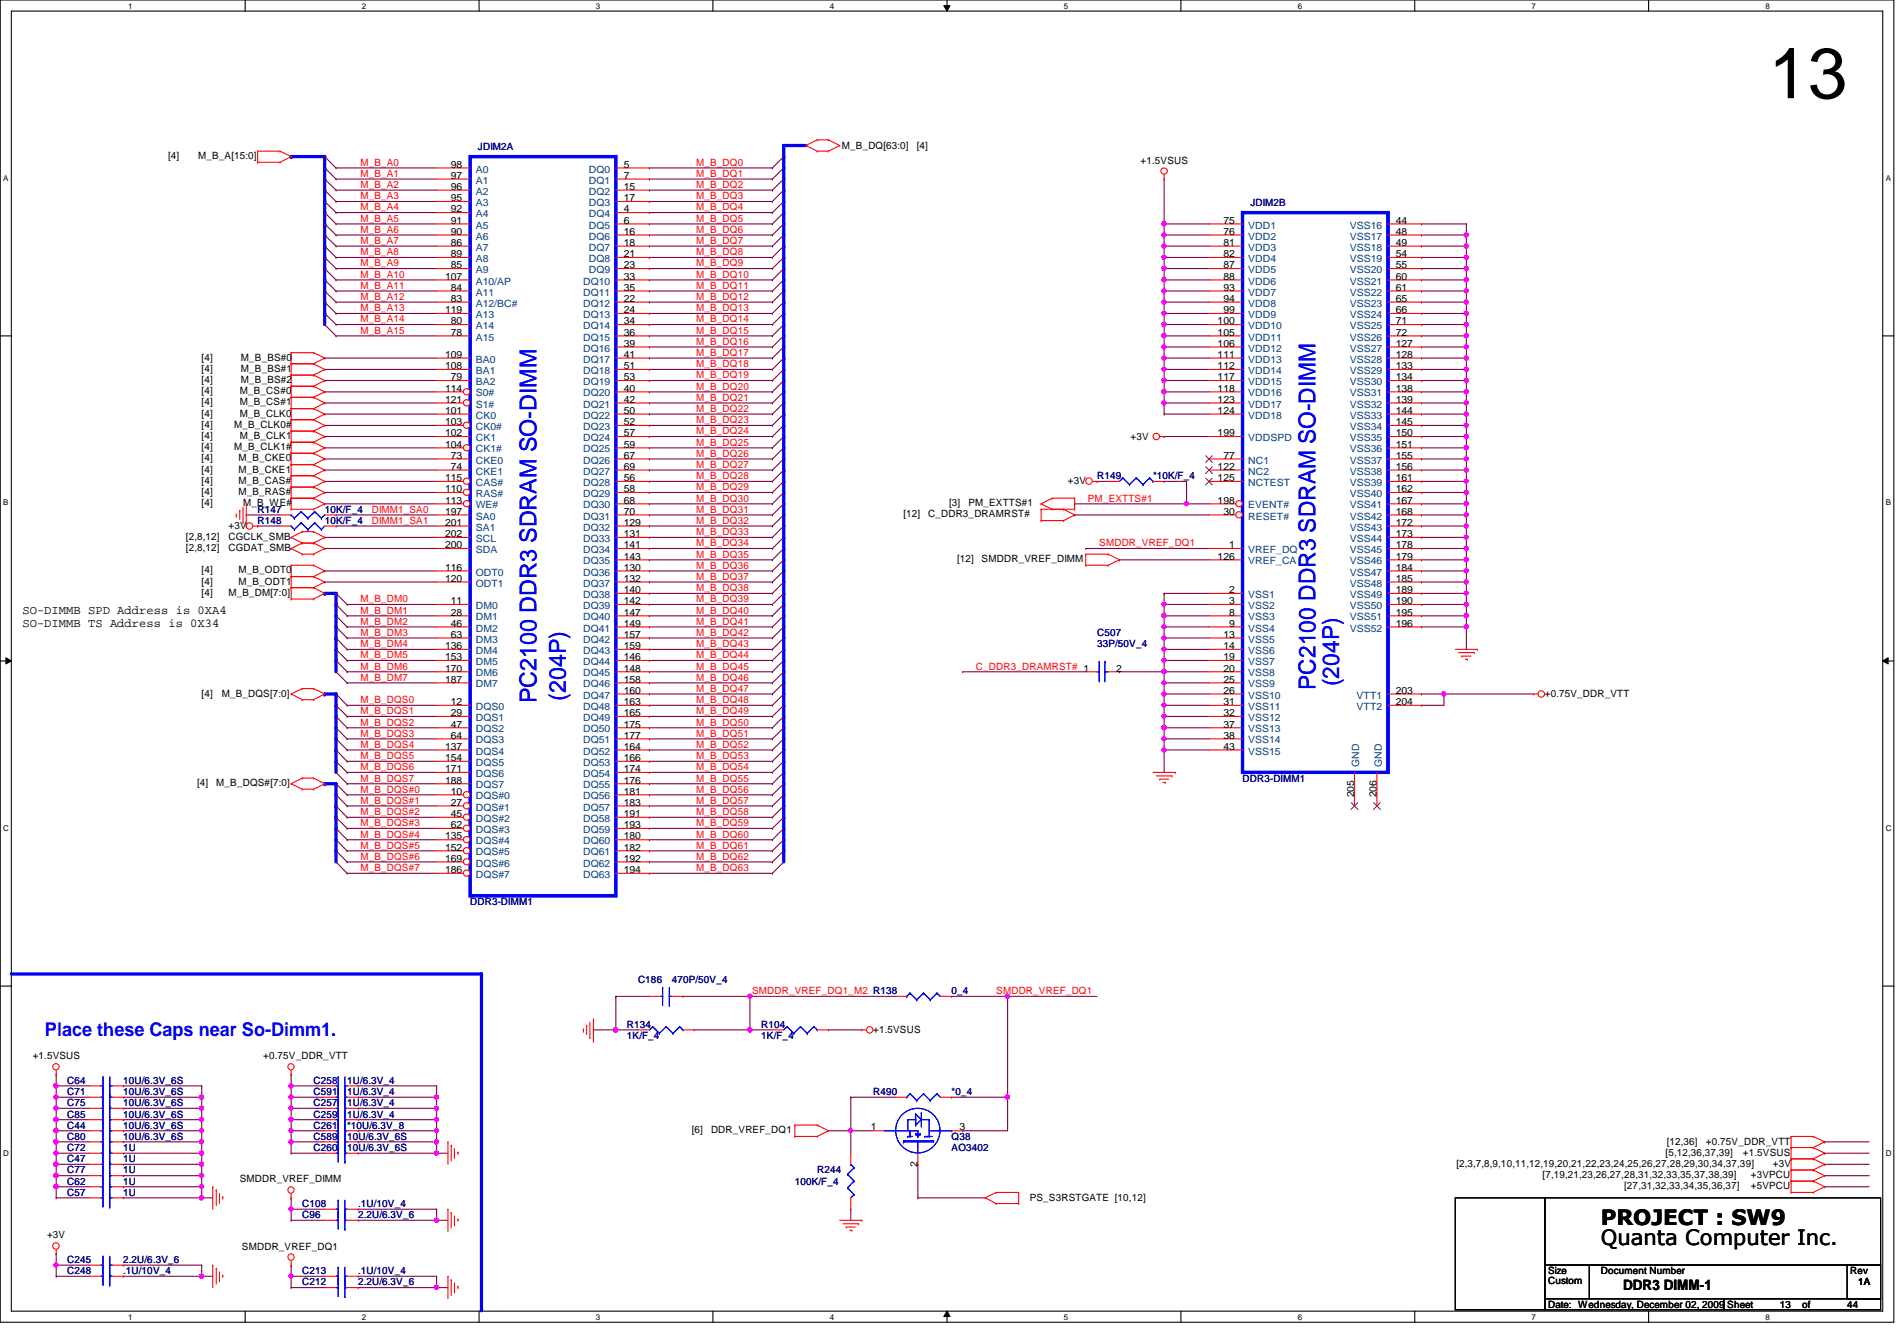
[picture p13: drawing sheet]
<svg xmlns="http://www.w3.org/2000/svg" width="297mm" height="210mm" viewBox="0 0 297 210" stroke-linecap="round" stroke-linejoin="round" font-family="sans-serif">
<defs><g id="words">
<text font-size="11.2" x="276.9" y="15.4">13</text>
<g font-size="3.6" fill="#00f">
<text x="206" y="107.9" transform="rotate(-90 206 107.9)">PC2100 DDR3 SDRAM SO-DIMM</text>
<text x="209.7" y="107.4" transform="rotate(-90 209.7 107.4)">(204P)</text>
<text x="84" y="110.1" transform="rotate(-90 84 110.1)">PC2100 DDR3 SDRAM SO-DIMM</text>
<text x="88.6" y="109.7" transform="rotate(-90 88.6 109.7)">(204P)</text>
</g>
<g font-size="3.3">
<text x="250.7" y="191.7">PROJECT : SW9</text>
<text x="250.7" y="194.9">Quanta Computer Inc.</text>
</g>
<text font-size="3" fill="#00f" x="7" y="162.2">Place these Caps near So-Dimm1.</text>
<text font-size="2.2" x="254.2" y="201.8">DDR3 DIMM-1</text>
<g font-size="1.9">
<text x="3.5" y="96.1">SO-DIMMB SPD Address is 0XA4</text>
<text x="3.5" y="98.1">SO-DIMMB TS Address is 0X34</text>
</g>
<g font-size="1.6" fill="#000080">
<text x="74.8" y="23.5">JDIM2A</text>
<text x="195.8" y="32.3">JDIM2B</text>
<text x="171.8" y="75">R149</text>
<text x="180.5" y="75">*10K/F_4</text>
<text x="40.3" y="82">R148</text>
<text x="40.3" y="80.3">R147</text>
<text x="50.8" y="82">10K/F_4</text>
<text x="50.8" y="80.3">10K/F_4</text>
<text x="171.8" y="99.6">C507</text>
<text x="171.8" y="101.3">33P/50V_4</text>
<text x="194.6" y="122.3">DDR3-DIMM1</text>
<text x="73.6" y="141.6">DDR3-DIMM1</text>
<text x="99.9" y="153.9">C186</text>
<text x="105.2" y="153.9">470P/50V_4</text>
<text x="149" y="155.7">0_4</text>
<text x="98.2" y="160.9">R134</text>
<text x="119.2" y="160.9">R104</text>
<text x="98.2" y="162.6">1K/F_4</text>
<text x="119.2" y="162.6">1K/F_4</text>
<text x="10.5" y="169.7">C64</text>
<text x="10.5" y="173.2">C75</text>
<text x="10.5" y="171.4">C71</text>
<text x="19.3" y="169.7">10U/6.3V_6S</text>
<text x="19.3" y="173.2">10U/6.3V_6S</text>
<text x="19.3" y="171.4">10U/6.3V_6S</text>
<text x="49.1" y="171.4">C591</text>
<text x="49.1" y="169.7">C258</text>
<text x="49.1" y="173.2">C257</text>
<text x="54.4" y="171.4">1U/6.3V_4</text>
<text x="54.4" y="169.7">1U/6.3V_4</text>
<text x="54.4" y="173.2">1U/6.3V_4</text>
<text x="136.7" y="171.4">R490</text>
<text x="149" y="171.4">*0_4</text>
<text x="10.5" y="176.7">C44</text>
<text x="10.5" y="174.9">C85</text>
<text x="10.5" y="178.4">C80</text>
<text x="19.3" y="176.7">10U/6.3V_6S</text>
<text x="19.3" y="174.9">10U/6.3V_6S</text>
<text x="19.3" y="178.4">10U/6.3V_6S</text>
<text x="49.1" y="178.4">C589</text>
<text x="49.1" y="174.9">C259</text>
<text x="49.1" y="176.7">C261</text>
<text x="54.4" y="178.4">10U/6.3V_6S</text>
<text x="54.4" y="174.9">1U/6.3V_4</text>
<text x="54.4" y="176.7">*10U/6.3V_8</text>
<text x="149" y="178.4">Q38</text>
<text x="10.5" y="180.2">C72</text>
<text x="10.5" y="185.5">C62</text>
<text x="10.5" y="183.7">C77</text>
<text x="10.5" y="181.9">C47</text>
<text x="19.3" y="180.2">1U</text>
<text x="19.3" y="185.5">1U</text>
<text x="19.3" y="183.7">1U</text>
<text x="19.3" y="181.9">1U</text>
<text x="49.1" y="180.2">C260</text>
<text x="54.4" y="180.2">10U/6.3V_6S</text>
<text x="124.5" y="185.5">100K/F_4</text>
<text x="128" y="183.7">R244</text>
<text x="149" y="180.2">AO3402</text>
<text x="10.5" y="187.2">C57</text>
<text x="19.3" y="187.2">1U</text>
<text x="47.3" y="190.7">C96</text>
<text x="47.3" y="188.9">C108</text>
<text x="56.1" y="190.7">2.2U/6.3V_6</text>
<text x="56.1" y="188.9">.1U/10V_4</text>
<text x="10.5" y="197.7">C245</text>
<text x="19.3" y="197.7">2.2U/6.3V_6</text>
<text x="10.5" y="199.5">C248</text>
<text x="19.3" y="199.5">.1U/10V_4</text>
<text x="47.3" y="201.2">C212</text>
<text x="47.3" y="199.5">C213</text>
<text x="56.1" y="201.2">2.2U/6.3V_6</text>
<text x="56.1" y="199.5">.1U/10V_4</text>
</g>
<g font-size="1.6">
<text x="131.8" y="23.3">M_B_DQ[63:0]</text>
<text x="143.5" y="23.3">[4]</text>
<text x="26.3" y="24.9">[4]</text>
<text x="31" y="24.9">M_B_A[15:0]</text>
<text x="70.6" y="26.2">98</text>
<text x="70.6" y="28">97</text>
<text x="70.6" y="29.7">96</text>
<text x="97.7" y="26.2">5</text>
<text x="97.7" y="28">7</text>
<text x="97.7" y="29.7">15</text>
<text x="178.6" y="25.6">+1.5VSUS</text>
<text x="70.6" y="31.5">95</text>
<text x="70.6" y="33.2">92</text>
<text x="70.6" y="35">91</text>
<text x="97.7" y="31.5">17</text>
<text x="97.7" y="33.2">4</text>
<text x="97.7" y="35">6</text>
<text x="191.6" y="35">75</text>
<text x="218.6" y="35">44</text>
<text x="70.6" y="36.7">90</text>
<text x="70.6" y="38.5">86</text>
<text x="70.6" y="40.3">89</text>
<text x="70.6" y="42">85</text>
<text x="97.7" y="36.7">16</text>
<text x="97.7" y="38.5">18</text>
<text x="97.7" y="40.3">21</text>
<text x="97.7" y="42">23</text>
<text x="191.6" y="36.7">76</text>
<text x="191.6" y="38.5">81</text>
<text x="191.6" y="40.3">82</text>
<text x="191.6" y="42">87</text>
<text x="218.6" y="36.7">48</text>
<text x="218.6" y="38.5">49</text>
<text x="218.6" y="40.3">54</text>
<text x="218.6" y="42">55</text>
<text x="69.7" y="43.8">107</text>
<text x="70.6" y="45.5">84</text>
<text x="70.6" y="47.2">83</text>
<text x="97.7" y="43.8">33</text>
<text x="97.7" y="45.5">35</text>
<text x="97.7" y="47.2">22</text>
<text x="191.6" y="43.8">88</text>
<text x="191.6" y="45.5">93</text>
<text x="191.6" y="47.2">94</text>
<text x="218.6" y="43.8">60</text>
<text x="218.6" y="45.5">61</text>
<text x="218.6" y="47.2">65</text>
<text x="69.7" y="49">119</text>
<text x="70.6" y="50.8">80</text>
<text x="70.6" y="52.5">78</text>
<text x="97.7" y="49">24</text>
<text x="97.7" y="50.8">34</text>
<text x="97.7" y="52.5">36</text>
<text x="190.7" y="50.8">100</text>
<text x="190.7" y="52.5">105</text>
<text x="191.6" y="49">99</text>
<text x="218.6" y="49">66</text>
<text x="218.6" y="50.8">71</text>
<text x="218.6" y="52.5">72</text>
<text x="31.6" y="56.5">[4]</text>
<text x="31.6" y="58.2">[4]</text>
<text x="31.6" y="59.9">[4]</text>
<text x="37.7" y="56.5">M_B_BS#0</text>
<text x="37.7" y="58.2">M_B_BS#1</text>
<text x="37.7" y="59.9">M_B_BS#2</text>
<text x="69.7" y="56">109</text>
<text x="69.7" y="57.8">108</text>
<text x="70.6" y="59.5">79</text>
<text x="97.7" y="54.3">39</text>
<text x="97.7" y="56">41</text>
<text x="97.7" y="57.8">51</text>
<text x="97.7" y="59.5">53</text>
<text x="190.7" y="54.3">106</text>
<text x="190.7" y="56">111</text>
<text x="190.7" y="57.8">112</text>
<text x="190.7" y="59.5">117</text>
<text x="218.6" y="54.3">127</text>
<text x="218.6" y="56">128</text>
<text x="218.6" y="57.8">133</text>
<text x="218.6" y="59.5">134</text>
<text x="31.6" y="61.7">[4]</text>
<text x="31.6" y="63.5">[4]</text>
<text x="31.6" y="65.2">[4]</text>
<text x="37.5" y="61.7">M_B_CS#0</text>
<text x="37.5" y="63.5">M_B_CS#1</text>
<text x="37.5" y="65.2">M_B_CLK0</text>
<text x="69.7" y="61.3">114</text>
<text x="69.7" y="63">121</text>
<text x="69.7" y="64.8">101</text>
<text x="97.7" y="61.3">40</text>
<text x="97.7" y="63">42</text>
<text x="97.7" y="64.8">50</text>
<text x="190.7" y="61.3">118</text>
<text x="190.7" y="63">123</text>
<text x="190.7" y="64.8">124</text>
<text x="218.6" y="61.3">138</text>
<text x="218.6" y="63">139</text>
<text x="218.6" y="64.8">144</text>
<text x="31.6" y="67">[4]</text>
<text x="31.6" y="70.5">[4]</text>
<text x="31.6" y="68.7">[4]</text>
<text x="36.7" y="67">M_B_CLK0#</text>
<text x="36.7" y="70.5">M_B_CLK1#</text>
<text x="37.5" y="68.7">M_B_CLK1</text>
<text x="69.7" y="66.5">103</text>
<text x="69.7" y="68.3">102</text>
<text x="69.7" y="70.1">104</text>
<text x="70.6" y="71.8">73</text>
<text x="97.7" y="66.5">52</text>
<text x="97.7" y="68.3">57</text>
<text x="97.7" y="70.1">59</text>
<text x="97.7" y="71.8">67</text>
<text x="177" y="68.9">+3V</text>
<text x="190.7" y="68.3">199</text>
<text x="191.6" y="71.8">77</text>
<text x="218.6" y="66.5">145</text>
<text x="218.6" y="68.3">150</text>
<text x="218.6" y="70.1">151</text>
<text x="218.6" y="71.8">155</text>
<text x="31.6" y="72.2">[4]</text>
<text x="31.6" y="74">[4]</text>
<text x="31.6" y="75.7">[4]</text>
<text x="31.6" y="77.5">[4]</text>
<text x="37.3" y="72.2">M_B_CKE0</text>
<text x="37.3" y="74">M_B_CKE1</text>
<text x="37.3" y="75.7">M_B_CAS#</text>
<text x="37.3" y="77.5">M_B_RAS#</text>
<text x="69.7" y="75.3">115</text>
<text x="69.7" y="77">110</text>
<text x="70.6" y="73.5">74</text>
<text x="97.7" y="73.5">69</text>
<text x="97.7" y="75.3">56</text>
<text x="97.7" y="77">58</text>
<text x="167.2" y="75.7">+3V</text>
<text x="190.7" y="73.5">122</text>
<text x="190.7" y="75.3">125</text>
<text x="218.6" y="73.5">156</text>
<text x="218.6" y="75.3">161</text>
<text x="218.6" y="77">162</text>
<text x="31.6" y="79.2">[4]</text>
<text x="35.8" y="82.8">+3V</text>
<text x="38.1" y="79.2">M_B_WE#</text>
<text x="69.7" y="78.8">113</text>
<text x="69.7" y="80.6">197</text>
<text x="69.7" y="82.3">201</text>
<text x="97.7" y="78.8">68</text>
<text x="97.7" y="80.6">70</text>
<text x="97.7" y="82.3">129</text>
<text x="141.5" y="81">[12]</text>
<text x="145.3" y="81">C_DDR3_DRAMRST#</text>
<text x="148.6" y="79.2">[3]</text>
<text x="151.6" y="79.2">PM_EXTTS#1</text>
<text x="190.7" y="78.8">198</text>
<text x="191.6" y="80.6">30</text>
<text x="218.6" y="78.8">167</text>
<text x="218.6" y="80.6">168</text>
<text x="218.6" y="82.3">172</text>
<text x="29.1" y="84.5">[2,8,12]</text>
<text x="29.1" y="86.2">[2,8,12]</text>
<text x="31.6" y="89.7">[4]</text>
<text x="35.8" y="84.5">CGCLK_SMB</text>
<text x="35.8" y="86.2">CGDAT_SMB</text>
<text x="37.3" y="89.7">M_B_ODT0</text>
<text x="69.7" y="84.1">202</text>
<text x="69.7" y="85.8">200</text>
<text x="69.7" y="89.3">116</text>
<text x="97.7" y="84.1">131</text>
<text x="97.7" y="85.8">141</text>
<text x="97.7" y="87.6">143</text>
<text x="97.7" y="89.3">130</text>
<text x="149.9" y="88">[12]</text>
<text x="153.7" y="88">SMDDR_VREF_DIMM</text>
<text x="190.7" y="87.6">126</text>
<text x="192.4" y="85.8">1</text>
<text x="218.6" y="84.1">173</text>
<text x="218.6" y="85.8">178</text>
<text x="218.6" y="87.6">179</text>
<text x="218.6" y="89.3">184</text>
<text x="31.6" y="91.5">[4]</text>
<text x="31.6" y="93.3">[4]</text>
<text x="35.8" y="93.3">M_B_DM[7:0]</text>
<text x="37.3" y="91.5">M_B_ODT1</text>
<text x="69.7" y="91.1">120</text>
<text x="70.6" y="94.6">11</text>
<text x="97.7" y="91.1">132</text>
<text x="97.7" y="92.8">140</text>
<text x="97.7" y="94.6">142</text>
<text x="192.4" y="92.8">2</text>
<text x="192.4" y="94.6">3</text>
<text x="218.6" y="91.1">185</text>
<text x="218.6" y="92.8">189</text>
<text x="218.6" y="94.6">190</text>
<text x="69.7" y="101.6">136</text>
<text x="70.6" y="96.4">28</text>
<text x="70.6" y="98.1">46</text>
<text x="70.6" y="99.8">63</text>
<text x="97.7" y="96.4">147</text>
<text x="97.7" y="98.1">149</text>
<text x="97.7" y="99.8">157</text>
<text x="97.7" y="101.6">159</text>
<text x="191.6" y="99.8">13</text>
<text x="191.6" y="101.6">14</text>
<text x="192.4" y="96.4">8</text>
<text x="192.4" y="98.1">9</text>
<text x="218.6" y="96.4">195</text>
<text x="218.6" y="98.1">196</text>
<text x="69.7" y="103.3">153</text>
<text x="69.7" y="105.1">170</text>
<text x="69.7" y="106.8">187</text>
<text x="97.7" y="103.3">146</text>
<text x="97.7" y="105.1">148</text>
<text x="97.7" y="106.8">158</text>
<text x="174.7" y="105.1">2</text>
<text x="191.6" y="103.3">19</text>
<text x="191.6" y="105.1">20</text>
<text x="191.6" y="106.8">25</text>
<text x="31.6" y="109.1">[4]</text>
<text x="34.7" y="109.1">M_B_DQS[7:0]</text>
<text x="70.6" y="110.4">12</text>
<text x="70.6" y="112.1">29</text>
<text x="70.6" y="113.9">47</text>
<text x="97.7" y="108.6">160</text>
<text x="97.7" y="110.4">163</text>
<text x="97.7" y="112.1">165</text>
<text x="97.7" y="113.9">175</text>
<text x="191.6" y="108.6">26</text>
<text x="191.6" y="110.4">31</text>
<text x="191.6" y="112.1">32</text>
<text x="191.6" y="113.9">37</text>
<text x="218.6" y="108.6">203</text>
<text x="218.6" y="110.4">204</text>
<text x="241.9" y="109.1">+0.75V_DDR_VTT</text>
<text x="69.7" y="117.3">137</text>
<text x="69.7" y="119.1">154</text>
<text x="70.6" y="115.6">64</text>
<text x="97.7" y="115.6">177</text>
<text x="97.7" y="117.3">164</text>
<text x="97.7" y="119.1">166</text>
<text x="191.6" y="115.6">38</text>
<text x="191.6" y="117.3">43</text>
<text x="30.9" y="123.1">[4]</text>
<text x="33.9" y="123.1">M_B_DQS#[7:0]</text>
<text x="69.7" y="120.9">171</text>
<text x="69.7" y="122.6">188</text>
<text x="70.6" y="124.4">10</text>
<text x="97.7" y="120.9">174</text>
<text x="97.7" y="122.6">176</text>
<text x="97.7" y="124.4">181</text>
<text x="212" y="124.8" transform="rotate(-90 212 124.8)">205</text>
<text x="215.6" y="124.8" transform="rotate(-90 215.6 124.8)">206</text>
<text x="69.7" y="131.4">135</text>
<text x="70.6" y="126.1">27</text>
<text x="70.6" y="127.9">45</text>
<text x="70.6" y="129.6">62</text>
<text x="97.7" y="126.1">183</text>
<text x="97.7" y="127.9">191</text>
<text x="97.7" y="129.6">193</text>
<text x="97.7" y="131.4">180</text>
<text x="69.7" y="133.1">152</text>
<text x="69.7" y="134.9">169</text>
<text x="69.7" y="136.7">186</text>
<text x="97.7" y="133.1">182</text>
<text x="97.7" y="134.9">192</text>
<text x="97.7" y="136.7">194</text>
<text x="136.7" y="161.6">+1.5VSUS</text>
<text x="5.1" y="165.8">+1.5VSUS</text>
<text x="41.2" y="165.8">+0.75V_DDR_VTT</text>
<text x="108.3" y="177.4">[6]</text>
<text x="111.3" y="177.4">DDR_VREF_DQ1</text>
<text x="136.4" y="177">1</text>
<text x="150.2" y="177">3</text>
<text x="261" y="179.2">[12,36]</text>
<text x="267.1" y="179.2">+0.75V_DDR_VTT</text>
<text x="37.5" y="185.1">SMDDR_VREF_DIMM</text>
<text x="143.7" y="182.6" transform="rotate(-90 143.7 182.6)">2</text>
<text x="228" y="182.6">[2,3,7,8,9,10,11,12,19,20,21,22,23,24,25,26,27,28,29,30,34,37,39]</text>
<text x="241.6" y="184.4">[7,19,21,23,26,27,28,31,32,33,35,37,38,39]</text>
<text x="260.8" y="180.9">[5,12,36,37,39]</text>
<text x="272.9" y="180.9">+1.5VSUS</text>
<text x="274.1" y="184.4">+3VPCU</text>
<text x="277.6" y="182.6">+3V</text>
<text x="161.2" y="187.9">PS_S3RSTGATE [10,12]</text>
<text x="254.3" y="186.1">[27,31,32,33,34,35,36,37]</text>
<text x="274.1" y="186.1">+5VPCU</text>
<text x="7.4" y="193.8">+3V</text>
<text x="37.9" y="195.6">SMDDR_VREF_DQ1</text>
<text x="242.4" y="199.5">Size</text>
<text x="242.4" y="201">Custom</text>
<text x="250.7" y="199.5">Document Number</text>
<text x="289.7" y="199.5">Rev</text>
<text x="291" y="201.2">1A</text>
<text x="242.4" y="204.7">Date: Wednesday, December 02, 2009 Sheet</text>
<text x="278.7" y="204.7">13</text>
<text x="282.2" y="204.7">of</text>
<text x="289.2" y="204.7">44</text>
</g>
<g font-size="1.6" fill="#f00">
<text x="56.4" y="29.4">M_B_A2</text>
<text x="56.4" y="27.7">M_B_A1</text>
<text x="56.4" y="26">M_B_A0</text>
<text x="109" y="26">M_B_DQ0</text>
<text x="109" y="27.7">M_B_DQ1</text>
<text x="109" y="29.4">M_B_DQ2</text>
<text x="56.4" y="32.9">M_B_A4</text>
<text x="56.4" y="31.2">M_B_A3</text>
<text x="56.4" y="34.7">M_B_A5</text>
<text x="109" y="34.7">M_B_DQ5</text>
<text x="109" y="31.2">M_B_DQ3</text>
<text x="109" y="32.9">M_B_DQ4</text>
<text x="56.4" y="41.7">M_B_A9</text>
<text x="56.4" y="40">M_B_A8</text>
<text x="56.4" y="38.2">M_B_A7</text>
<text x="56.4" y="36.4">M_B_A6</text>
<text x="109" y="36.4">M_B_DQ6</text>
<text x="109" y="38.2">M_B_DQ7</text>
<text x="109" y="40">M_B_DQ8</text>
<text x="109" y="41.7">M_B_DQ9</text>
<text x="56.4" y="46.9">M_B_A12</text>
<text x="56.4" y="45.2">M_B_A11</text>
<text x="56.4" y="43.5">M_B_A10</text>
<text x="109" y="43.5">M_B_DQ10</text>
<text x="109" y="45.2">M_B_DQ11</text>
<text x="109" y="46.9">M_B_DQ12</text>
<text x="56.4" y="52.2">M_B_A15</text>
<text x="56.4" y="50.5">M_B_A14</text>
<text x="56.4" y="48.7">M_B_A13</text>
<text x="109" y="52.2">M_B_DQ15</text>
<text x="109" y="54">M_B_DQ16</text>
<text x="109" y="48.7">M_B_DQ13</text>
<text x="109" y="50.5">M_B_DQ14</text>
<text x="109" y="55.7">M_B_DQ17</text>
<text x="109" y="57.5">M_B_DQ18</text>
<text x="109" y="59.2">M_B_DQ19</text>
<text x="109" y="61">M_B_DQ20</text>
<text x="109" y="62.7">M_B_DQ21</text>
<text x="109" y="64.5">M_B_DQ22</text>
<text x="109" y="69.8">M_B_DQ25</text>
<text x="109" y="71.5">M_B_DQ26</text>
<text x="109" y="66.3">M_B_DQ23</text>
<text x="109" y="68">M_B_DQ24</text>
<text x="109" y="73.2">M_B_DQ27</text>
<text x="109" y="75">M_B_DQ28</text>
<text x="109" y="76.8">M_B_DQ29</text>
<text x="58.2" y="82">DIMM1_SA1</text>
<text x="58.2" y="80.3">DIMM1_SA0</text>
<text x="109" y="78.5">M_B_DQ30</text>
<text x="109" y="80.3">M_B_DQ31</text>
<text x="109" y="82">M_B_DQ32</text>
<text x="109" y="83.8">M_B_DQ33</text>
<text x="170.3" y="78.5">PM_EXTTS#1</text>
<text x="109" y="87.3">M_B_DQ35</text>
<text x="109" y="89">M_B_DQ36</text>
<text x="109" y="85.5">M_B_DQ34</text>
<text x="172.1" y="85.5">SMDDR_VREF_DQ1</text>
<text x="56.4" y="94.3">M_B_DM0</text>
<text x="109" y="90.8">M_B_DQ37</text>
<text x="109" y="92.5">M_B_DQ38</text>
<text x="109" y="94.3">M_B_DQ39</text>
<text x="56.4" y="97.8">M_B_DM2</text>
<text x="56.4" y="99.5">M_B_DM3</text>
<text x="56.4" y="101.3">M_B_DM4</text>
<text x="56.4" y="96.1">M_B_DM1</text>
<text x="109" y="96.1">M_B_DQ40</text>
<text x="109" y="97.8">M_B_DQ41</text>
<text x="109" y="99.5">M_B_DQ42</text>
<text x="109" y="101.3">M_B_DQ43</text>
<text x="56.4" y="103">M_B_DM5</text>
<text x="56.4" y="104.8">M_B_DM6</text>
<text x="56.4" y="106.6">M_B_DM7</text>
<text x="109" y="104.8">M_B_DQ45</text>
<text x="109" y="106.6">M_B_DQ46</text>
<text x="109" y="103">M_B_DQ44</text>
<text x="152.8" y="104.8">C_DDR3_DRAMRST# 1</text>
<text x="56.4" y="113.6">M_B_DQS2</text>
<text x="56.4" y="110.1">M_B_DQS0</text>
<text x="56.4" y="111.8">M_B_DQS1</text>
<text x="109" y="108.3">M_B_DQ47</text>
<text x="109" y="110.1">M_B_DQ48</text>
<text x="109" y="111.8">M_B_DQ49</text>
<text x="109" y="113.6">M_B_DQ50</text>
<text x="56.4" y="115.3">M_B_DQS3</text>
<text x="56.4" y="117.1">M_B_DQS4</text>
<text x="56.4" y="118.8">M_B_DQS5</text>
<text x="109" y="115.3">M_B_DQ51</text>
<text x="109" y="117.1">M_B_DQ52</text>
<text x="109" y="118.8">M_B_DQ53</text>
<text x="56.4" y="125.8">M_B_DQS#1</text>
<text x="56.4" y="120.6">M_B_DQS6</text>
<text x="56.4" y="122.3">M_B_DQS7</text>
<text x="56.4" y="124.1">M_B_DQS#0</text>
<text x="109" y="122.3">M_B_DQ55</text>
<text x="109" y="124.1">M_B_DQ56</text>
<text x="109" y="125.8">M_B_DQ57</text>
<text x="109" y="120.6">M_B_DQ54</text>
<text x="56.4" y="127.6">M_B_DQS#2</text>
<text x="56.4" y="129.3">M_B_DQS#3</text>
<text x="56.4" y="131.1">M_B_DQS#4</text>
<text x="109" y="127.6">M_B_DQ58</text>
<text x="109" y="129.3">M_B_DQ59</text>
<text x="109" y="131.1">M_B_DQ60</text>
<text x="56.4" y="132.8">M_B_DQS#5</text>
<text x="56.4" y="134.6">M_B_DQS#6</text>
<text x="56.4" y="136.4">M_B_DQS#7</text>
<text x="109" y="132.8">M_B_DQ61</text>
<text x="109" y="134.6">M_B_DQ62</text>
<text x="109" y="136.4">M_B_DQ63</text>
<text x="117.8" y="155.6">SMDDR_VREF_DQ1_M2 R138</text>
<text x="156" y="155.6">SMDDR_VREF_DQ1</text>
</g>
<g font-size="1.6" fill="#004080">
<text x="74.5" y="27">A0</text>
<text x="74.5" y="28.7">A1</text>
<text x="92.2" y="27">DQ0</text>
<text x="92.2" y="28.7">DQ1</text>
<text x="74.5" y="30.5">A2</text>
<text x="74.5" y="32.3">A3</text>
<text x="74.5" y="34">A4</text>
<text x="74.5" y="35.8">A5</text>
<text x="92.2" y="30.5">DQ2</text>
<text x="92.2" y="32.3">DQ3</text>
<text x="92.2" y="34">DQ4</text>
<text x="92.2" y="35.8">DQ5</text>
<text x="195.4" y="35.8">VDD1</text>
<text x="211.4" y="35.8">VSS16</text>
<text x="74.5" y="37.5">A6</text>
<text x="74.5" y="39.2">A7</text>
<text x="74.5" y="41">A8</text>
<text x="92.2" y="37.5">DQ6</text>
<text x="92.2" y="39.2">DQ7</text>
<text x="92.2" y="41">DQ8</text>
<text x="195.4" y="37.5">VDD2</text>
<text x="195.4" y="39.2">VDD3</text>
<text x="195.4" y="41">VDD4</text>
<text x="211.4" y="37.5">VSS17</text>
<text x="211.4" y="39.2">VSS18</text>
<text x="211.4" y="41">VSS19</text>
<text x="74.5" y="42.8">A9</text>
<text x="74.5" y="44.5">A10/AP</text>
<text x="74.5" y="46.3">A11</text>
<text x="91.3" y="44.5">DQ10</text>
<text x="91.3" y="46.3">DQ11</text>
<text x="92.2" y="42.8">DQ9</text>
<text x="195.4" y="42.8">VDD5</text>
<text x="195.4" y="44.5">VDD6</text>
<text x="195.4" y="46.3">VDD7</text>
<text x="211.4" y="42.8">VSS20</text>
<text x="211.4" y="44.5">VSS21</text>
<text x="211.4" y="46.3">VSS22</text>
<text x="74.5" y="48">A12/BC#</text>
<text x="74.5" y="49.8">A13</text>
<text x="74.5" y="51.5">A14</text>
<text x="74.5" y="53.3">A15</text>
<text x="91.3" y="48">DQ12</text>
<text x="91.3" y="49.8">DQ13</text>
<text x="91.3" y="51.5">DQ14</text>
<text x="91.3" y="53.3">DQ15</text>
<text x="195.4" y="48">VDD8</text>
<text x="195.4" y="49.8">VDD9</text>
<text x="195.4" y="51.5">VDD10</text>
<text x="195.4" y="53.3">VDD11</text>
<text x="211.4" y="48">VSS23</text>
<text x="211.4" y="49.8">VSS24</text>
<text x="211.4" y="51.5">VSS25</text>
<text x="211.4" y="53.3">VSS26</text>
<text x="74.5" y="56.8">BA0</text>
<text x="74.5" y="58.5">BA1</text>
<text x="91.3" y="55">DQ16</text>
<text x="91.3" y="56.8">DQ17</text>
<text x="91.3" y="58.5">DQ18</text>
<text x="195.4" y="55">VDD12</text>
<text x="195.4" y="56.8">VDD13</text>
<text x="195.4" y="58.5">VDD14</text>
<text x="211.4" y="55">VSS27</text>
<text x="211.4" y="56.8">VSS28</text>
<text x="211.4" y="58.5">VSS29</text>
<text x="74.5" y="60.3">BA2</text>
<text x="74.5" y="62.1">S0#</text>
<text x="74.5" y="63.8">S1#</text>
<text x="74.5" y="65.5">CK0</text>
<text x="91.3" y="60.3">DQ19</text>
<text x="91.3" y="62.1">DQ20</text>
<text x="91.3" y="63.8">DQ21</text>
<text x="91.3" y="65.5">DQ22</text>
<text x="195.4" y="60.3">VDD15</text>
<text x="195.4" y="62.1">VDD16</text>
<text x="195.4" y="63.8">VDD17</text>
<text x="195.4" y="65.5">VDD18</text>
<text x="211.4" y="60.3">VSS30</text>
<text x="211.4" y="62.1">VSS31</text>
<text x="211.4" y="63.8">VSS32</text>
<text x="211.4" y="65.5">VSS33</text>
<text x="74.5" y="67.3">CK0#</text>
<text x="74.5" y="69">CK1</text>
<text x="74.5" y="70.8">CK1#</text>
<text x="91.3" y="67.3">DQ23</text>
<text x="91.3" y="69">DQ24</text>
<text x="91.3" y="70.8">DQ25</text>
<text x="195.4" y="69">VDDSPD</text>
<text x="211.4" y="67.3">VSS34</text>
<text x="211.4" y="69">VSS35</text>
<text x="211.4" y="70.8">VSS36</text>
<text x="74.5" y="72.6">CKE0</text>
<text x="74.5" y="74.3">CKE1</text>
<text x="74.5" y="76.1">CAS#</text>
<text x="74.5" y="77.8">RAS#</text>
<text x="91.3" y="72.6">DQ26</text>
<text x="91.3" y="74.3">DQ27</text>
<text x="91.3" y="76.1">DQ28</text>
<text x="91.3" y="77.8">DQ29</text>
<text x="195.4" y="72.6">NC1</text>
<text x="195.4" y="74.3">NC2</text>
<text x="195.4" y="76.1">NCTEST</text>
<text x="211.4" y="72.6">VSS37</text>
<text x="211.4" y="74.3">VSS38</text>
<text x="211.4" y="76.1">VSS39</text>
<text x="211.4" y="77.8">VSS40</text>
<text x="74.5" y="79.6">WE#</text>
<text x="74.5" y="81.3">SA0</text>
<text x="74.5" y="83.1">SA1</text>
<text x="91.3" y="79.6">DQ30</text>
<text x="91.3" y="81.3">DQ31</text>
<text x="91.3" y="83.1">DQ32</text>
<text x="195.4" y="79.6">EVENT#</text>
<text x="195.4" y="81.3">RESET#</text>
<text x="211.4" y="79.6">VSS41</text>
<text x="211.4" y="81.3">VSS42</text>
<text x="211.4" y="83.1">VSS43</text>
<text x="74.5" y="84.8">SCL</text>
<text x="74.5" y="86.6">SDA</text>
<text x="91.3" y="84.8">DQ33</text>
<text x="91.3" y="86.6">DQ34</text>
<text x="91.3" y="88.3">DQ35</text>
<text x="195.4" y="86.6">VREF_DQ</text>
<text x="195.4" y="88.3">VREF_CA</text>
<text x="211.4" y="84.8">VSS44</text>
<text x="211.4" y="86.6">VSS45</text>
<text x="211.4" y="88.3">VSS46</text>
<text x="74.5" y="90.1">ODT0</text>
<text x="74.5" y="91.8">ODT1</text>
<text x="74.5" y="95.3">DM0</text>
<text x="91.3" y="90.1">DQ36</text>
<text x="91.3" y="91.8">DQ37</text>
<text x="91.3" y="93.6">DQ38</text>
<text x="91.3" y="95.3">DQ39</text>
<text x="195.4" y="93.6">VSS1</text>
<text x="195.4" y="95.3">VSS2</text>
<text x="211.4" y="90.1">VSS47</text>
<text x="211.4" y="91.8">VSS48</text>
<text x="211.4" y="93.6">VSS49</text>
<text x="211.4" y="95.3">VSS50</text>
<text x="74.5" y="97.1">DM1</text>
<text x="74.5" y="98.8">DM2</text>
<text x="74.5" y="100.6">DM3</text>
<text x="91.3" y="97.1">DQ40</text>
<text x="91.3" y="98.8">DQ41</text>
<text x="91.3" y="100.6">DQ42</text>
<text x="195.4" y="97.1">VSS3</text>
<text x="195.4" y="98.8">VSS4</text>
<text x="195.4" y="100.6">VSS5</text>
<text x="211.4" y="97.1">VSS51</text>
<text x="211.4" y="98.8">VSS52</text>
<text x="74.5" y="102.4">DM4</text>
<text x="74.5" y="104.1">DM5</text>
<text x="74.5" y="105.9">DM6</text>
<text x="74.5" y="107.6">DM7</text>
<text x="91.3" y="102.4">DQ43</text>
<text x="91.3" y="104.1">DQ44</text>
<text x="91.3" y="105.9">DQ45</text>
<text x="91.3" y="107.6">DQ46</text>
<text x="195.4" y="102.4">VSS6</text>
<text x="195.4" y="104.1">VSS7</text>
<text x="195.4" y="105.9">VSS8</text>
<text x="195.4" y="107.6">VSS9</text>
<text x="74.5" y="111.1">DQS0</text>
<text x="74.5" y="112.9">DQS1</text>
<text x="91.3" y="109.3">DQ47</text>
<text x="91.3" y="111.1">DQ48</text>
<text x="91.3" y="112.9">DQ49</text>
<text x="195.4" y="109.3">VSS10</text>
<text x="195.4" y="111.1">VSS11</text>
<text x="195.4" y="112.9">VSS12</text>
<text x="212.4" y="109.3">VTT1</text>
<text x="212.4" y="111.1">VTT2</text>
<text x="74.5" y="114.6">DQS2</text>
<text x="74.5" y="116.4">DQS3</text>
<text x="74.5" y="118.1">DQS4</text>
<text x="74.5" y="119.9">DQS5</text>
<text x="91.3" y="114.6">DQ50</text>
<text x="91.3" y="116.4">DQ51</text>
<text x="91.3" y="118.1">DQ52</text>
<text x="91.3" y="119.9">DQ53</text>
<text x="195.4" y="114.6">VSS13</text>
<text x="195.4" y="116.4">VSS14</text>
<text x="195.4" y="118.1">VSS15</text>
<text x="74.5" y="121.6">DQS6</text>
<text x="74.5" y="123.4">DQS7</text>
<text x="74.5" y="125.1">DQS#0</text>
<text x="91.3" y="121.6">DQ54</text>
<text x="91.3" y="123.4">DQ55</text>
<text x="91.3" y="125.1">DQ56</text>
<text x="212.8" y="120" transform="rotate(-90 212.8 120)">GND</text>
<text x="216.4" y="120" transform="rotate(-90 216.4 120)">GND</text>
<text x="74.5" y="126.9">DQS#1</text>
<text x="74.5" y="128.7">DQS#2</text>
<text x="74.5" y="130.4">DQS#3</text>
<text x="91.3" y="126.9">DQ57</text>
<text x="91.3" y="128.7">DQ58</text>
<text x="91.3" y="130.4">DQ59</text>
<text x="74.5" y="132.2">DQS#4</text>
<text x="74.5" y="133.9">DQS#5</text>
<text x="74.5" y="135.6">DQS#6</text>
<text x="74.5" y="137.4">DQS#7</text>
<text x="91.3" y="132.2">DQ60</text>
<text x="91.3" y="133.9">DQ61</text>
<text x="91.3" y="135.6">DQ62</text>
<text x="91.3" y="137.4">DQ63</text>
</g>
<g font-size="1.3">
<text x="20.1" y="1.4">1</text>
<text x="56.7" y="1.4">2</text>
<text x="93.3" y="1.4">3</text>
<text x="129.9" y="1.4">4</text>
<text x="166.6" y="1.4">5</text>
<text x="203.2" y="1.4">6</text>
<text x="239.8" y="1.4">7</text>
<text x="276.4" y="1.4">8</text>
<text x=".5" y="28.3">A</text>
<text x="295.3" y="28.3">A</text>
<text x=".5" y="79.1">B</text>
<text x="295.3" y="79.1">B</text>
<text x=".5" y="130">C</text>
<text x="295.3" y="130">C</text>
<text x=".5" y="180.9">D</text>
<text x="295.3" y="180.9">D</text>
<text x="20.1" y="206.6">1</text>
<text x="56.7" y="206.6">2</text>
<text x="93.3" y="206.6">3</text>
<text x="129.9" y="206.6">4</text>
<text x="166.6" y="206.6">5</text>
<text x="203.2" y="206.6">6</text>
<text x="239.8" y="206.6">7</text>
<text x="276.4" y="206.6">8</text>
</g>
</g></defs>
<path d="M0 0h296.5v207h-296.5zM1.8 1.7h293v203.5h-293z" fill="none" stroke="#000" stroke-width=".17"/>
<g fill="#fff">
<path d="M20.1 .2h.6v1.4h-.6z"/>
<path d="M20.1 205.4h.6v1.4h-.6z"/>
</g>
<path d="M38.4 0v1.7M38.4 205.2v1.8" fill="none" stroke="#000" stroke-width=".17"/>
<g fill="#fff">
<path d="M56.7 .2h.7v1.4h-.7z"/>
<path d="M56.7 205.4h.7v1.4h-.7z"/>
</g>
<path d="M75 0v1.7M75 205.2v1.8" fill="none" stroke="#000" stroke-width=".17"/>
<g fill="#fff">
<path d="M93.3 .2h.7v1.4h-.7z"/>
<path d="M93.3 205.4h.7v1.4h-.7z"/>
</g>
<path d="M111.6 0v1.7M111.6 205.2v1.8" fill="none" stroke="#000" stroke-width=".17"/>
<g fill="#fff">
<path d="M129.9 .2h.7v1.4h-.7z"/>
<path d="M129.9 205.4h.7v1.4h-.7z"/>
</g>
<path d="M148.3 0v1.7M148.3 205.2v1.8" fill="none" stroke="#000" stroke-width=".17"/>
<path d="M147.8 .9h1l-.5 .8zM148.3 205.2l.5 .9h-1z" fill="#000"/>
<path d="M147.8 .9h1l-.5 .8zM148.3 205.2l.5 .9h-1z" fill="none" stroke="#000" stroke-width=".16"/>
<g fill="#fff">
<path d="M166.6 .2h.7v1.4h-.7z"/>
<path d="M166.6 205.4h.7v1.4h-.7z"/>
</g>
<path d="M184.9 0v1.7M184.9 205.2v1.8" fill="none" stroke="#000" stroke-width=".17"/>
<g fill="#fff">
<path d="M203.2 .2h.7v1.4h-.7z"/>
<path d="M203.2 205.4h.7v1.4h-.7z"/>
</g>
<path d="M221.5 0v1.7M221.5 205.2v1.8" fill="none" stroke="#000" stroke-width=".17"/>
<g fill="#fff">
<path d="M239.8 .2h.7v1.4h-.7z"/>
<path d="M239.8 205.4h.7v1.4h-.7z"/>
</g>
<path d="M258.1 0v1.7M258.1 205.2v1.8" fill="none" stroke="#000" stroke-width=".17"/>
<g fill="#fff">
<path d="M276.4 .2h.7v1.4h-.7z"/>
<path d="M276.4 205.4h.7v1.4h-.7z"/>
<path d="M.5 27.1h.8v1.4h-.8z"/>
<path d="M295.3 27.1h.8v1.4h-.8z"/>
<path d="M.5 78h.8v1.4h-.8z"/>
<path d="M295.3 78h.8v1.4h-.8z"/>
</g>
<path d="M0 52.6h1.8M294.8 52.6h1.7" fill="none" stroke="#000" stroke-width=".17"/>
<g fill="#fff">
<path d="M.5 128.9h.9v1.4h-.9z"/>
<path d="M295.3 128.9h.9v1.4h-.9z"/>
</g>
<path d="M0 103.5h1.8M294.8 103.5h1.7" fill="none" stroke="#000" stroke-width=".17"/>
<path d="M.9 103l.9 .5-.9 .4zM294.8 103.5l.9-.5v.9z" fill="#000"/>
<path d="M.9 103l.9 .5-.9 .4zM294.8 103.5l.9-.5v.9z" fill="none" stroke="#000" stroke-width=".16"/>
<g fill="#fff">
<path d="M.5 179.7h.9v1.4h-.9z"/>
<path d="M295.3 179.7h.9v1.4h-.9z"/>
</g>
<path d="M0 154.3h1.8M294.8 154.3h1.7" fill="none" stroke="#000" stroke-width=".17"/>
<g fill="none" stroke="#800040" stroke-width=".17">
<path d="M52.6 33.3h.1M52.6 33.3h15.8M101.7 35.1h.1M101.7 36.8h.1M101.7 38.5h.1M101.7 35.1h19.2M101.7 36.8h19.2M101.7 38.5h19.2M50.8 57.8h.1M50.8 57.8h17.6M101.7 40.3h.1M101.7 42h.1"/>
<path d="M101.7 40.3h19.2M101.7 42h19.2M50.8 70.1h.1M50.8 70.1h17.6M38.6 80.6h.1M38.6 80.6h5.3M40.3 82.3h.1M40.3 82.3h3.6M54.4 98.1h.1M54.4 98.1h14M54.4 126.2h.1M54.4 126.2h14"/>
</g>
<path d="M122.7 22.8h3.5" fill="none" stroke="#00f" stroke-width=".51"/>
<circle cx="122.7" cy="22.8" r=".25" fill="#00f"/>
<g fill="none" stroke="#800040" stroke-width=".17">
<path d="M52.6 29.8h.1M52.6 31.5h.1M52.6 28h.1M52.6 29.8h15.8M52.6 31.5h15.8M52.6 28h15.8M101.7 52.6h.1M101.7 54.3h.1M101.7 56h.1M101.7 57.8h.1M101.7 59.6h.1M101.7 43.8h.1"/>
<path d="M101.7 45.6h.1M101.7 47.3h.1M101.7 49.1h.1M101.7 50.8h.1M101.7 52.6h19.2M101.7 54.3h19.2M101.7 56h19.2M101.7 57.8h19.2M101.7 59.6h19.2M101.7 43.8h19.2M101.7 45.6h19.2M101.7 47.3h19.2"/>
<path d="M101.7 49.1h19.2M101.7 50.8h19.2M50.8 68.3h.1M50.8 68.3h17.6M52.6 82.3h.1M52.6 82.3h15.8M54.4 99.9h.1M54.4 99.9h14M54.4 113.9h.1M54.4 113.9h14M54.4 127.9h.1M54.4 127.9h14"/>
</g>
<path d="M52.6 133.2v1.7" fill="none" stroke="#00f" stroke-width=".51"/>
<circle cx="52.6" cy="133.2" r=".25" fill="#00f"/>
<path d="M52.6 26.3h.1M52.6 26.3h15.8M101.7 26.3h.1M101.7 26.3h19.2M50.8 66.6h.1M50.8 66.6h17.6M54.4 115.7h.1M54.4 101.6h.1M54.4 115.7h14M54.4 101.6h14" fill="none" stroke="#800040" stroke-width=".17"/>
<path d="M50.8 122.7h1.8" fill="none" stroke="#00f" stroke-width=".51"/>
<circle cx="50.8" cy="122.7" r=".25" fill="#00f"/>
<g fill="none" stroke="#800040" stroke-width=".17">
<path d="M50.8 56h.1M50.8 56h17.6M52.6 52.6h.1M52.6 52.6h15.8M101.7 70.1h.1M101.7 71.8h.1M101.7 73.6h.1M101.7 75.4h.1M101.7 77.1h.1M101.7 78.9h.1M101.7 61.3h.1M101.7 63.1h.1"/>
<path d="M101.7 64.8h.1M101.7 66.6h.1M101.7 68.3h.1M101.7 70.1h19.2M101.7 71.8h19.2M101.7 73.6h19.2M101.7 75.4h19.2M101.7 77.1h19.2M101.7 78.9h19.2M101.7 61.3h19.2M101.7 63.1h19.2M101.7 64.8h19.2"/>
<path d="M101.7 66.6h19.2M101.7 68.3h19.2M50.8 84.1h.1M50.8 84.1h17.6M101.7 87.6h.1M101.7 89.4h.1M101.7 91.1h.1M101.7 92.9h.1M101.7 94.6h.1M101.7 80.6h.1M101.7 82.3h.1M101.7 84.1h.1"/>
<path d="M101.7 85.9h.1M101.7 84.1h19.2M101.7 87.6h19.2M101.7 89.4h19.2M101.7 91.1h19.2M101.7 92.9h19.2M101.7 94.6h19.2M101.7 80.6h19.2M101.7 82.3h19.2M101.7 85.9h19.2M54.4 129.7h.1M54.4 129.7h14"/>
</g>
<path d="M45.6 24.5h5.2" fill="none" stroke="#00f" stroke-width=".51"/>
<circle cx="45.6" cy="24.5" r=".25" fill="#00f"/>
<path d="M50.8 78.9h.1M50.8 64.8h.1M50.8 78.9h17.6M50.8 64.8h17.6M54.4 117.4h.1M54.4 117.4h14" fill="none" stroke="#800040" stroke-width=".17"/>
<path d="M122.7 133.2v1.7" fill="none" stroke="#00f" stroke-width=".51"/>
<circle cx="122.7" cy="133.2" r=".25" fill="#00f"/>
<path d="M52.6 50.8h.1M52.6 50.8h15.8M54.4 103.4h.1M54.4 103.4h14" fill="none" stroke="#800040" stroke-width=".17"/>
<path d="M50.8 108.6h1.8" fill="none" stroke="#00f" stroke-width=".51"/>
<circle cx="50.8" cy="108.6" r=".25" fill="#00f"/>
<g fill="none" stroke="#800040" stroke-width=".17">
<path d="M101.7 28h.1M101.7 28h19.2M50.8 59.6h.1M50.8 59.6h17.6M52.6 49.1h.1M52.6 47.3h.1M52.6 49.1h15.8M52.6 47.3h15.8M50.8 77.1h.1M50.8 63.1h.1M50.8 77.1h17.6M50.8 63.1h17.6"/>
<path d="M50.8 85.9h.1M50.8 89.4h.1M50.8 85.9h17.6M50.8 89.4h17.6M54.4 96.4h.1M54.4 96.4h14M101.7 96.4h.1M101.7 98.1h.1M101.7 99.9h.1M101.7 96.4h19.2M101.7 98.1h19.2M101.7 99.9h19.2"/>
<path d="M54.4 119.2h.1M54.4 105.2h.1M54.4 119.2h14M54.4 105.2h14M101.7 105.2h.1M101.7 106.9h.1M101.7 108.6h.1M101.7 110.4h.1M101.7 112.1h.1M101.7 113.9h.1M101.7 115.7h.1M101.7 117.4h.1"/>
<path d="M101.7 119.2h.1M101.7 101.6h.1M101.7 103.4h.1M101.7 119.2h19.2M101.7 105.2h19.2M101.7 106.9h19.2M101.7 108.6h19.2M101.7 110.4h19.2M101.7 112.1h19.2M101.7 113.9h19.2M101.7 115.7h19.2M101.7 117.4h19.2"/>
<path d="M101.7 101.6h19.2M101.7 103.4h19.2M54.4 131.4h.1M54.4 131.4h14M101.7 122.7h.1M101.7 124.4h.1M101.7 126.2h.1M101.7 127.9h.1M101.7 129.7h.1M101.7 120.9h.1M101.7 122.7h19.2M101.7 124.4h19.2"/>
<path d="M101.7 126.2h19.2M101.7 127.9h19.2M101.7 129.7h19.2M101.7 120.9h19.2"/>
</g>
<path d="M50.8 92.9h1.8" fill="none" stroke="#00f" stroke-width=".51"/>
<circle cx="50.8" cy="92.9" r=".25" fill="#00f"/>
<g fill="none" stroke="#800040" stroke-width=".17">
<path d="M52.6 38.5h.1M52.6 36.8h.1M52.6 35.1h.1M52.6 38.5h15.8M52.6 36.8h15.8M52.6 35.1h15.8M101.7 29.8h.1M101.7 31.5h.1M101.7 33.3h.1M101.7 29.8h19.2M101.7 31.5h19.2M101.7 33.3h19.2"/>
<path d="M52.6 45.6h.1M52.6 43.8h.1M52.6 42h.1M52.6 40.3h.1M52.6 45.6h15.8M52.6 43.8h15.8M52.6 42h15.8M52.6 40.3h15.8M50.8 75.4h.1M50.8 61.3h.1M50.8 73.6h.1M50.8 71.8h.1"/>
<path d="M50.8 75.4h17.6M50.8 61.3h17.6M50.8 73.6h17.6M50.8 71.8h17.6M50.8 91.1h.1M50.8 91.1h17.6M52.6 80.6h.1M52.6 80.6h15.8M54.4 94.6h.1M54.4 94.6h14M54.4 106.9h.1M54.4 110.4h.1"/>
<path d="M54.4 112.1h.1M54.4 106.9h14M54.4 110.4h14M54.4 112.1h14M54.4 133.2h.1M54.4 120.9h.1M54.4 134.9h.1M54.4 122.7h.1M54.4 136.7h.1M54.4 124.4h.1M54.4 133.2h14M54.4 120.9h14"/>
<path d="M54.4 134.9h14M54.4 136.7h14M54.4 122.7h14M54.4 124.4h14M101.7 131.4h.1M101.7 133.2h.1M101.7 134.9h.1M101.7 136.7h.1M101.7 133.2h19.2M101.7 131.4h19.2M101.7 134.9h19.2M101.7 136.7h19.2"/>
</g>
<path d="M50.8 33.3v1.8" fill="none" stroke="#00f" stroke-width=".51"/>
<circle cx="50.8" cy="33.3" r=".25" fill="#00f"/>
<path d="M50.8 36.8v1.7" fill="none" stroke="#00f" stroke-width=".51"/>
<circle cx="50.8" cy="36.8" r=".25" fill="#00f"/>
<path d="M52.6 124.4v1.8" fill="none" stroke="#00f" stroke-width=".51"/>
<circle cx="52.6" cy="124.4" r=".25" fill="#00f"/>
<path d="M122.7 33.3v1.8" fill="none" stroke="#00f" stroke-width=".51"/>
<circle cx="122.7" cy="33.3" r=".25" fill="#00f"/>
<path d="M122.7 49.1v1.7" fill="none" stroke="#00f" stroke-width=".51"/>
<circle cx="122.7" cy="49.1" r=".25" fill="#00f"/>
<path d="M122.7 57.8v1.8" fill="none" stroke="#00f" stroke-width=".51"/>
<circle cx="122.7" cy="57.8" r=".25" fill="#00f"/>
<path d="M122.7 66.6v1.7" fill="none" stroke="#00f" stroke-width=".51"/>
<circle cx="122.7" cy="66.6" r=".25" fill="#00f"/>
<path d="M122.7 87.6v1.8" fill="none" stroke="#00f" stroke-width=".51"/>
<circle cx="122.7" cy="87.6" r=".25" fill="#00f"/>
<path d="M122.7 101.6v1.8" fill="none" stroke="#00f" stroke-width=".51"/>
<circle cx="122.7" cy="101.6" r=".25" fill="#00f"/>
<path d="M122.7 115.7v1.7" fill="none" stroke="#00f" stroke-width=".51"/>
<circle cx="122.7" cy="115.7" r=".25" fill="#00f"/>
<path d="M122.7 124.4v1.8" fill="none" stroke="#00f" stroke-width=".51"/>
<circle cx="122.7" cy="124.4" r=".25" fill="#00f"/>
<path d="M122.7 129.7v1.7" fill="none" stroke="#00f" stroke-width=".51"/>
<circle cx="122.7" cy="129.7" r=".25" fill="#00f"/>
<path d="M182.3 63.1h.1M182.3 63.1v1.7M182.3 63.1h7" fill="none" stroke="#800040" stroke-width=".17"/>
<circle cx="182.3" cy="63.1" r=".32" fill="#f0f"/>
<circle cx="182.3" cy="63.1" r=".32" fill="none" stroke="#f0f" stroke-width=".17"/>
<path d="M229.6 47.3h.1M229.6 47.3v1.8M182.3 108.6h.1M182.3 108.6h7" fill="none" stroke="#800040" stroke-width=".17"/>
<circle cx="229.6" cy="47.3" r=".33" fill="#f0f"/>
<circle cx="229.6" cy="47.3" r=".33" fill="none" stroke="#f0f" stroke-width=".17"/>
<path d="M182.3 54.3h.1M182.3 52.6h.1M182.3 54.3h7M182.3 52.6v1.7M222.6 47.3h.1M222.6 47.3h7M222.6 75.4h.1M222.6 75.4h7" fill="none" stroke="#800040" stroke-width=".17"/>
<circle cx="182.2" cy="52.5" r=".33" fill="#f0f"/>
<circle cx="182.2" cy="52.5" r=".33" fill="none" stroke="#f0f" stroke-width=".17"/>
<path d="M222.6 38.5h.1M222.6 38.5h7M182.3 40.3h.1M182.3 43.8h.1M182.3 42h.1M182.3 40.3v1.7M182.3 43.8h7M182.3 42h7M182.3 106.9h.1M182.3 106.9v1.7" fill="none" stroke="#800040" stroke-width=".17"/>
<circle cx="182.3" cy="106.9" r=".32" fill="#f0f"/>
<circle cx="182.3" cy="106.9" r=".32" fill="none" stroke="#f0f" stroke-width=".17"/>
<path d="M222.6 85.9h.1M222.6 85.9h7M229.6 85.9h.1M229.6 85.9v1.7M182.3 106.9h.1M182.3 106.9h7" fill="none" stroke="#800040" stroke-width=".17"/>
<circle cx="229.6" cy="87.6" r=".33" fill="#f0f"/>
<circle cx="229.6" cy="87.6" r=".33" fill="none" stroke="#f0f" stroke-width=".17"/>
<circle cx="229.6" cy="85.8" r=".32" fill="#f0f"/>
<circle cx="229.6" cy="85.8" r=".32" fill="none" stroke="#f0f" stroke-width=".17"/>
<path d="M182.3 59.6h.1M182.3 59.6v1.7M182.3 61.3h.1M182.3 61.3h7M222.6 73.6h.1M222.6 73.6h7M182.3 117.4h.1M182.3 117.4h7" fill="none" stroke="#800040" stroke-width=".17"/>
<circle cx="182.3" cy="59.5" r=".32" fill="#f0f"/>
<circle cx="182.3" cy="59.5" r=".32" fill="none" stroke="#f0f" stroke-width=".17"/>
<path d="M229.6 77.1h.1M229.6 77.1v1.8" fill="none" stroke="#800040" stroke-width=".17"/>
<circle cx="229.6" cy="77.1" r=".32" fill="#f0f"/>
<circle cx="229.6" cy="77.1" r=".32" fill="none" stroke="#f0f" stroke-width=".17"/>
<path d="M222.6 77.1h.1M222.6 61.3h.1M222.6 77.1h7M222.6 61.3h7M229.6 61.3h.1M229.6 61.3v1.8" fill="none" stroke="#800040" stroke-width=".17"/>
<circle cx="229.6" cy="61.3" r=".33" fill="#f0f"/>
<circle cx="229.6" cy="61.3" r=".33" fill="none" stroke="#f0f" stroke-width=".17"/>
<path d="M182.3 52.6h.1M182.3 50.8h.1M182.3 52.6h7M182.3 50.8v1.8M182.3 96.4h.1M182.3 96.4h7" fill="none" stroke="#800040" stroke-width=".17"/>
<circle cx="182.3" cy="50.8" r=".32" fill="#f0f"/>
<circle cx="182.3" cy="50.8" r=".32" fill="none" stroke="#f0f" stroke-width=".17"/>
<g fill="none" stroke="#800040" stroke-width=".17">
<path d="M182.3 36.8h.1M182.3 36.8h7M182.3 45.6h.1M182.3 45.6h7M222.6 45.6h.1M222.6 45.6h7M182.3 99.9h.1M182.3 99.9h7M182.3 99.9v1.7M222.6 82.3h.1M222.6 82.3h7M229.6 82.3h.1"/>
<path d="M229.6 82.3v1.8M182.3 105.2h.1M182.3 105.2h7"/>
</g>
<circle cx="182.2" cy="99.9" r=".33" fill="#f0f"/>
<circle cx="182.2" cy="99.9" r=".33" fill="none" stroke="#f0f" stroke-width=".17"/>
<path d="M182.3 61.3h.1M182.3 61.3v1.8M222.6 66.6h.1M222.6 66.6h7M175.3 87.6h.1M175.3 87.6h14" fill="none" stroke="#800040" stroke-width=".17"/>
<circle cx="182.2" cy="61.3" r=".33" fill="#f0f"/>
<circle cx="182.2" cy="61.3" r=".33" fill="none" stroke="#f0f" stroke-width=".17"/>
<path d="M182.3 112.1h.1M182.3 112.1v1.8M222.6 108.6h.1M222.6 108.6h3.5" fill="none" stroke="#800040" stroke-width=".17"/>
<circle cx="182.3" cy="112.1" r=".32" fill="#f0f"/>
<circle cx="182.3" cy="112.1" r=".32" fill="none" stroke="#f0f" stroke-width=".17"/>
<path d="M229.6 96.4h.1M229.6 96.4v1.7" fill="none" stroke="#800040" stroke-width=".17"/>
<circle cx="229.6" cy="96.3" r=".33" fill="#f0f"/>
<circle cx="229.6" cy="96.3" r=".33" fill="none" stroke="#f0f" stroke-width=".17"/>
<path d="M182.3 36.8h.1M182.3 36.8v1.7M182.3 92.9h.1M182.3 92.9v1.7" fill="none" stroke="#800040" stroke-width=".17"/>
<circle cx="182.3" cy="36.8" r=".32" fill="#f0f"/>
<circle cx="182.3" cy="36.8" r=".32" fill="none" stroke="#f0f" stroke-width=".17"/>
<path d="M182.3 38.5h.1M182.3 38.5v1.8M229.6 38.5h.1M229.6 38.5v3.5M182.3 59.6h.1M182.3 57.8h.1M182.3 57.8v1.8M182.3 59.6h7M229.6 56h.1M229.6 40.3h.1M229.6 56v1.8" fill="none" stroke="#800040" stroke-width=".17"/>
<circle cx="182.3" cy="57.8" r=".32" fill="#f0f"/>
<circle cx="182.3" cy="57.8" r=".32" fill="none" stroke="#f0f" stroke-width=".17"/>
<path d="M229.6 87.6h.1M229.6 87.6v1.8" fill="none" stroke="#800040" stroke-width=".17"/>
<circle cx="229.6" cy="89.3" r=".32" fill="#f0f"/>
<circle cx="229.6" cy="89.3" r=".32" fill="none" stroke="#f0f" stroke-width=".17"/>
<path d="M222.6 42h.1M222.6 42h7M222.6 89.4h.1M222.6 89.4h7" fill="none" stroke="#800040" stroke-width=".17"/>
<circle cx="229.6" cy="42" r=".32" fill="#f0f"/>
<circle cx="229.6" cy="42" r=".32" fill="none" stroke="#f0f" stroke-width=".17"/>
<path d="M182.3 50.8h.1M182.3 49.1h.1M182.3 50.8h7M182.3 49.1v1.7" fill="none" stroke="#800040" stroke-width=".17"/>
<circle cx="182.3" cy="49" r=".32" fill="#f0f"/>
<circle cx="182.3" cy="49" r=".32" fill="none" stroke="#f0f" stroke-width=".17"/>
<path d="M182.3 40.3h.1M182.3 40.3h7" fill="none" stroke="#800040" stroke-width=".17"/>
<circle cx="182.3" cy="40.3" r=".32" fill="#f0f"/>
<circle cx="182.3" cy="40.3" r=".32" fill="none" stroke="#f0f" stroke-width=".17"/>
<g fill="none" stroke="#800040" stroke-width=".17">
<path d="M182.3 47.3h.1M182.3 47.3h7M222.6 43.8h.1M222.6 56h.1M222.6 43.8h7M222.6 56h7M229.6 49.1h.1M229.6 49.1v1.7M222.6 63.1h.1M222.6 63.1h7M222.6 98.1h.1M222.6 80.6h.1"/>
<path d="M222.6 98.1h7M222.6 80.6h7"/>
</g>
<circle cx="229.6" cy="49" r=".32" fill="#f0f"/>
<circle cx="229.6" cy="49" r=".32" fill="none" stroke="#f0f" stroke-width=".17"/>
<path d="M222.6 49.1h.1M222.6 54.3h.1M222.6 49.1h7M222.6 54.3h7M222.6 68.3h.1M222.6 68.3h7M229.6 80.6h.1M229.6 80.6v1.7" fill="none" stroke="#800040" stroke-width=".17"/>
<circle cx="229.6" cy="82.3" r=".33" fill="#f0f"/>
<circle cx="229.6" cy="82.3" r=".33" fill="none" stroke="#f0f" stroke-width=".17"/>
<circle cx="229.6" cy="80.6" r=".32" fill="#f0f"/>
<circle cx="229.6" cy="80.6" r=".32" fill="none" stroke="#f0f" stroke-width=".17"/>
<path d="M229.6 68.3h.1M229.6 68.3v1.8" fill="none" stroke="#800040" stroke-width=".17"/>
<circle cx="229.6" cy="68.3" r=".32" fill="#f0f"/>
<circle cx="229.6" cy="68.3" r=".32" fill="none" stroke="#f0f" stroke-width=".17"/>
<path d="M222.6 59.6h.1M222.6 59.6h7M229.6 63.1h.1M229.6 63.1v1.7" fill="none" stroke="#800040" stroke-width=".17"/>
<circle cx="229.6" cy="64.8" r=".33" fill="#f0f"/>
<circle cx="229.6" cy="64.8" r=".33" fill="none" stroke="#f0f" stroke-width=".17"/>
<circle cx="229.6" cy="63.1" r=".32" fill="#f0f"/>
<circle cx="229.6" cy="63.1" r=".32" fill="none" stroke="#f0f" stroke-width=".17"/>
<path d="M168.3 80.6h.1M168.3 80.6h21M182.3 94.6h.1M182.3 94.6h7M222.6 84.1h.1M222.6 84.1h7M182.3 103.4h.1M182.3 103.4h7M182.3 103.4v1.8" fill="none" stroke="#800040" stroke-width=".17"/>
<circle cx="182.3" cy="103.4" r=".32" fill="#f0f"/>
<circle cx="182.3" cy="103.4" r=".32" fill="none" stroke="#f0f" stroke-width=".17"/>
<path d="M222.6 40.3h.1M222.6 40.3h7" fill="none" stroke="#800040" stroke-width=".17"/>
<circle cx="229.6" cy="40.3" r=".32" fill="#f0f"/>
<circle cx="229.6" cy="40.3" r=".32" fill="none" stroke="#f0f" stroke-width=".17"/>
<path d="M182.3 49.1h.1M182.3 45.6h.1M182.3 49.1h7M182.3 45.6v1.7" fill="none" stroke="#800040" stroke-width=".17"/>
<circle cx="182.3" cy="45.5" r=".32" fill="#f0f"/>
<circle cx="182.3" cy="45.5" r=".32" fill="none" stroke="#f0f" stroke-width=".17"/>
<path d="M222.6 78.9h.1M222.6 78.9h7M182.3 108.6h.1M182.3 108.6v1.8M222.6 110.4h.1M222.6 110.4h3.5" fill="none" stroke="#800040" stroke-width=".17"/>
<circle cx="182.2" cy="108.6" r=".33" fill="#f0f"/>
<circle cx="182.2" cy="108.6" r=".33" fill="none" stroke="#f0f" stroke-width=".17"/>
<path d="M182.3 113.9h.1M182.3 113.9h7" fill="none" stroke="#800040" stroke-width=".17"/>
<circle cx="182.2" cy="113.9" r=".33" fill="#f0f"/>
<circle cx="182.2" cy="113.9" r=".33" fill="none" stroke="#f0f" stroke-width=".17"/>
<path d="M222.6 70.1h.1M222.6 70.1h7M229.6 70.1h.1M229.6 70.1v1.7" fill="none" stroke="#800040" stroke-width=".17"/>
<circle cx="229.6" cy="70.1" r=".33" fill="#f0f"/>
<circle cx="229.6" cy="70.1" r=".33" fill="none" stroke="#f0f" stroke-width=".17"/>
<path d="M182.3 56h.1M182.3 56v1.8" fill="none" stroke="#800040" stroke-width=".17"/>
<circle cx="182.2" cy="56" r=".33" fill="#f0f"/>
<circle cx="182.2" cy="56" r=".33" fill="none" stroke="#f0f" stroke-width=".17"/>
<path d="M182.3 57.8h.1M182.3 57.8h7M222.6 52.6h.1M222.6 52.6h7M229.6 54.3h.1M229.6 54.3v1.7" fill="none" stroke="#800040" stroke-width=".17"/>
<circle cx="229.6" cy="56" r=".33" fill="#f0f"/>
<circle cx="229.6" cy="56" r=".33" fill="none" stroke="#f0f" stroke-width=".17"/>
<circle cx="229.6" cy="54.3" r=".32" fill="#f0f"/>
<circle cx="229.6" cy="54.3" r=".32" fill="none" stroke="#f0f" stroke-width=".17"/>
<path d="M182.3 35.1h.1M182.3 35.1v1.7" fill="none" stroke="#800040" stroke-width=".17"/>
<circle cx="182.2" cy="35" r=".33" fill="#f0f"/>
<circle cx="182.2" cy="35" r=".33" fill="none" stroke="#f0f" stroke-width=".17"/>
<path d="M182.3 42h.1M182.3 42v1.8M229.6 42h.1M229.6 42v1.8" fill="none" stroke="#800040" stroke-width=".17"/>
<circle cx="182.3" cy="42" r=".32" fill="#f0f"/>
<circle cx="182.3" cy="42" r=".32" fill="none" stroke="#f0f" stroke-width=".17"/>
<path d="M182.3 43.8h.1M182.3 43.8v1.8" fill="none" stroke="#800040" stroke-width=".17"/>
<circle cx="182.2" cy="43.8" r=".33" fill="#f0f"/>
<circle cx="182.2" cy="43.8" r=".33" fill="none" stroke="#f0f" stroke-width=".17"/>
<path d="M182.3 47.3h.1M182.3 47.3v1.8" fill="none" stroke="#800040" stroke-width=".17"/>
<circle cx="182.2" cy="47.3" r=".33" fill="#f0f"/>
<circle cx="182.2" cy="47.3" r=".33" fill="none" stroke="#f0f" stroke-width=".17"/>
<path d="M229.6 57.8h.1M229.6 57.8v1.8" fill="none" stroke="#800040" stroke-width=".17"/>
<circle cx="229.6" cy="57.8" r=".32" fill="#f0f"/>
<circle cx="229.6" cy="57.8" r=".32" fill="none" stroke="#f0f" stroke-width=".17"/>
<path d="M229.6 45.6h.1M229.6 45.6v1.7" fill="none" stroke="#800040" stroke-width=".17"/>
<circle cx="229.6" cy="45.5" r=".32" fill="#f0f"/>
<circle cx="229.6" cy="45.5" r=".32" fill="none" stroke="#f0f" stroke-width=".17"/>
<path d="M226.1 108.6h.1M226.1 108.6v1.8" fill="none" stroke="#800040" stroke-width=".17"/>
<circle cx="226.1" cy="108.6" r=".33" fill="#f0f"/>
<circle cx="226.1" cy="108.6" r=".33" fill="none" stroke="#f0f" stroke-width=".17"/>
<path d="M182.3 110.4h.1M182.3 110.4v1.7" fill="none" stroke="#800040" stroke-width=".17"/>
<circle cx="182.3" cy="110.4" r=".32" fill="#f0f"/>
<circle cx="182.3" cy="110.4" r=".32" fill="none" stroke="#f0f" stroke-width=".17"/>
<path d="M182.3 98.1h.1M182.3 98.1v1.8M182.3 117.4h.1M182.3 117.4v3.5" fill="none" stroke="#800040" stroke-width=".17"/>
<circle cx="182.3" cy="98.1" r=".32" fill="#f0f"/>
<circle cx="182.3" cy="98.1" r=".32" fill="none" stroke="#f0f" stroke-width=".17"/>
<path d="M229.6 66.6h.1M229.6 66.6v1.7M182.3 113.9h.1M182.3 113.9v1.8" fill="none" stroke="#800040" stroke-width=".17"/>
<circle cx="229.6" cy="66.6" r=".32" fill="#f0f"/>
<circle cx="229.6" cy="66.6" r=".32" fill="none" stroke="#f0f" stroke-width=".17"/>
<path d="M229.6 91.1h.1M229.6 91.1v1.8" fill="none" stroke="#800040" stroke-width=".17"/>
<circle cx="229.6" cy="91.1" r=".33" fill="#f0f"/>
<circle cx="229.6" cy="91.1" r=".33" fill="none" stroke="#f0f" stroke-width=".17"/>
<path d="M229.6 43.8h.1M229.6 43.8v1.8M229.6 89.4h.1M229.6 89.4v1.7" fill="none" stroke="#800040" stroke-width=".17"/>
<circle cx="229.6" cy="43.8" r=".33" fill="#f0f"/>
<circle cx="229.6" cy="43.8" r=".33" fill="none" stroke="#f0f" stroke-width=".17"/>
<path d="M182.3 96.4h.1M182.3 96.4v1.7" fill="none" stroke="#800040" stroke-width=".17"/>
<circle cx="182.2" cy="96.3" r=".33" fill="#f0f"/>
<circle cx="182.2" cy="96.3" r=".33" fill="none" stroke="#f0f" stroke-width=".17"/>
<path d="M182.3 94.6h.1M182.3 94.6v1.8" fill="none" stroke="#800040" stroke-width=".17"/>
<circle cx="182.3" cy="94.6" r=".32" fill="#f0f"/>
<circle cx="182.3" cy="94.6" r=".32" fill="none" stroke="#f0f" stroke-width=".17"/>
<path d="M229.6 59.6h.1M229.6 59.6v1.7" fill="none" stroke="#800040" stroke-width=".17"/>
<circle cx="229.6" cy="59.5" r=".32" fill="#f0f"/>
<circle cx="229.6" cy="59.5" r=".32" fill="none" stroke="#f0f" stroke-width=".17"/>
<path d="M229.6 84.1h.1M229.6 84.1v1.8" fill="none" stroke="#800040" stroke-width=".17"/>
<circle cx="229.6" cy="84.1" r=".32" fill="#f0f"/>
<circle cx="229.6" cy="84.1" r=".32" fill="none" stroke="#f0f" stroke-width=".17"/>
<g fill="none" stroke="#800040" stroke-width=".17">
<path d="M222.6 35.1h.1M222.6 35.1h7M222.6 50.8h.1M222.6 50.8h7M182.3 75.4h.1M182.3 64.8h.1M182.3 75.4h3.5M182.3 64.8h7M222.6 64.8h.1M222.6 64.8h7M229.6 64.8h.1M229.6 64.8v1.8"/>
<path d="M182.3 98.1h.1M182.3 98.1h7M222.6 87.6h.1M222.6 91.1h.1M222.6 87.6h7M222.6 91.1h7M182.3 110.4h.1M182.3 115.7h.1M182.3 110.4h7M182.3 115.7v1.7M226.1 108.6h.1M226.1 108.6h14"/>
</g>
<circle cx="182.2" cy="117.4" r=".33" fill="#f0f"/>
<circle cx="182.2" cy="117.4" r=".33" fill="none" stroke="#f0f" stroke-width=".17"/>
<circle cx="182.3" cy="115.6" r=".32" fill="#f0f"/>
<circle cx="182.3" cy="115.6" r=".32" fill="none" stroke="#f0f" stroke-width=".17"/>
<path d="M182.3 54.3h.1M182.3 54.3v1.7M182.3 115.7h.1M182.3 115.7h7" fill="none" stroke="#800040" stroke-width=".17"/>
<circle cx="182.3" cy="54.3" r=".32" fill="#f0f"/>
<circle cx="182.3" cy="54.3" r=".32" fill="none" stroke="#f0f" stroke-width=".17"/>
<path d="M182.3 56h.1M182.3 56h7M229.6 50.8h.1M229.6 50.8v1.8" fill="none" stroke="#800040" stroke-width=".17"/>
<circle cx="229.6" cy="50.8" r=".32" fill="#f0f"/>
<circle cx="229.6" cy="50.8" r=".32" fill="none" stroke="#f0f" stroke-width=".17"/>
<path d="M229.6 71.8h.1M229.6 71.8v1.8" fill="none" stroke="#800040" stroke-width=".17"/>
<circle cx="229.6" cy="71.8" r=".32" fill="#f0f"/>
<circle cx="229.6" cy="71.8" r=".32" fill="none" stroke="#f0f" stroke-width=".17"/>
<path d="M229.6 52.6h.1M229.6 52.6v1.7" fill="none" stroke="#800040" stroke-width=".17"/>
<circle cx="229.6" cy="52.5" r=".33" fill="#f0f"/>
<circle cx="229.6" cy="52.5" r=".33" fill="none" stroke="#f0f" stroke-width=".17"/>
<path d="M229.6 35.1h.1M229.6 35.1v1.7M229.6 75.4h.1M229.6 75.4v1.7" fill="none" stroke="#800040" stroke-width=".17"/>
<circle cx="229.6" cy="75.3" r=".32" fill="#f0f"/>
<circle cx="229.6" cy="75.3" r=".32" fill="none" stroke="#f0f" stroke-width=".17"/>
<path d="M182.3 28h.1M182.3 35.1h.1M182.3 28v7.1M182.3 35.1h7M229.6 78.9h.1M229.6 78.9v1.7" fill="none" stroke="#800040" stroke-width=".17"/>
<circle cx="229.6" cy="78.8" r=".33" fill="#f0f"/>
<circle cx="229.6" cy="78.8" r=".33" fill="none" stroke="#f0f" stroke-width=".17"/>
<path d="M182.3 38.5h.1M182.3 38.5h7M222.6 57.8h.1M222.6 57.8h7M182.3 92.9h.1M182.3 92.9h7" fill="none" stroke="#800040" stroke-width=".17"/>
<circle cx="182.2" cy="38.5" r=".33" fill="#f0f"/>
<circle cx="182.2" cy="38.5" r=".33" fill="none" stroke="#f0f" stroke-width=".17"/>
<path d="M222.6 71.8h.1M222.6 71.8h7M229.6 73.6h.1M229.6 73.6v1.8" fill="none" stroke="#800040" stroke-width=".17"/>
<circle cx="229.6" cy="73.6" r=".33" fill="#f0f"/>
<circle cx="229.6" cy="73.6" r=".33" fill="none" stroke="#f0f" stroke-width=".17"/>
<path d="M229.6 36.8h.1M229.6 36.8v1.7" fill="none" stroke="#800040" stroke-width=".17"/>
<circle cx="229.6" cy="38.5" r=".33" fill="#f0f"/>
<circle cx="229.6" cy="38.5" r=".33" fill="none" stroke="#f0f" stroke-width=".17"/>
<circle cx="229.6" cy="36.8" r=".32" fill="#f0f"/>
<circle cx="229.6" cy="36.8" r=".32" fill="none" stroke="#f0f" stroke-width=".17"/>
<path d="M222.6 94.6h.1M222.6 96.4h.1M222.6 94.6h7M222.6 96.4h7M229.6 98.1h.1M229.6 98.1v3.5" fill="none" stroke="#800040" stroke-width=".17"/>
<circle cx="229.6" cy="98.1" r=".32" fill="#f0f"/>
<circle cx="229.6" cy="98.1" r=".32" fill="none" stroke="#f0f" stroke-width=".17"/>
<path d="M229.6 94.6h.1M229.6 94.6v1.8" fill="none" stroke="#800040" stroke-width=".17"/>
<circle cx="229.6" cy="94.6" r=".32" fill="#f0f"/>
<circle cx="229.6" cy="94.6" r=".32" fill="none" stroke="#f0f" stroke-width=".17"/>
<path d="M222.6 36.8h.1M222.6 36.8h7M182.3 68.3h.1M182.3 68.3h7M170 85.9h.1M170 85.9h19.3M182.3 105.2h.1M182.3 105.2v1.7" fill="none" stroke="#800040" stroke-width=".17"/>
<circle cx="182.2" cy="105.1" r=".33" fill="#f0f"/>
<circle cx="182.2" cy="105.1" r=".33" fill="none" stroke="#f0f" stroke-width=".17"/>
<path d="M182.3 101.6h.1M182.3 101.6h7M182.3 101.6v1.8" fill="none" stroke="#800040" stroke-width=".17"/>
<circle cx="182.3" cy="101.6" r=".32" fill="#f0f"/>
<circle cx="182.3" cy="101.6" r=".32" fill="none" stroke="#f0f" stroke-width=".17"/>
<path d="M185.8 78.9h.1M185.8 78.9h3.5M182.3 112.1h.1M182.3 112.1h7" fill="none" stroke="#800040" stroke-width=".17"/>
<circle cx="185.8" cy="78.8" r=".33" fill="#f0f"/>
<circle cx="185.8" cy="78.8" r=".33" fill="none" stroke="#f0f" stroke-width=".17"/>
<path d="M222.6 92.9h.1M222.6 92.9h7M229.6 92.9h.1M229.6 92.9v1.7" fill="none" stroke="#800040" stroke-width=".17"/>
<circle cx="229.6" cy="92.9" r=".32" fill="#f0f"/>
<circle cx="229.6" cy="92.9" r=".32" fill="none" stroke="#f0f" stroke-width=".17"/>
<path d="M157.8 156h.1M157.8 156h14" fill="none" stroke="#800040" stroke-width=".17"/>
<circle cx="157.7" cy="155.9" r=".33" fill="#f0f"/>
<circle cx="157.7" cy="155.9" r=".33" fill="none" stroke="#f0f" stroke-width=".17"/>
<path d="M8.8 196.3h.1M8.8 198h.1M8.8 199.8h.1M8.8 196.3v3.5M8.8 198h5.3M8.8 199.8h5.3" fill="none" stroke="#800040" stroke-width=".17"/>
<circle cx="8.8" cy="198" r=".33" fill="#f0f"/>
<circle cx="8.8" cy="198" r=".33" fill="none" stroke="#f0f" stroke-width=".17"/>
<path d="M45.6 198h.1M45.6 199.8h.1M45.6 198v3.5M45.6 199.8h5.2M45.6 201.5h.1M45.6 201.5h5.2" fill="none" stroke="#800040" stroke-width=".17"/>
<circle cx="45.6" cy="199.7" r=".32" fill="#f0f"/>
<circle cx="45.6" cy="199.7" r=".32" fill="none" stroke="#f0f" stroke-width=".17"/>
<path d="M56.1 175.3h.1M56.1 175.3h12.3M8.8 182.2h.1M8.8 182.2h5.3M8.8 182.2v1.8" fill="none" stroke="#800040" stroke-width=".17"/>
<circle cx="8.8" cy="182.2" r=".33" fill="#f0f"/>
<circle cx="8.8" cy="182.2" r=".33" fill="none" stroke="#f0f" stroke-width=".17"/>
<path d="M8.8 170h.1M8.8 170v1.7" fill="none" stroke="#800040" stroke-width=".17"/>
<circle cx="8.8" cy="170" r=".34" fill="#f0f"/>
<circle cx="8.8" cy="170" r=".34" fill="none" stroke="#f0f" stroke-width=".17"/>
<path d="M8.8 173.5h.1M8.8 177h.1M8.8 175.3h.1M8.8 173.5v5.2" fill="none" stroke="#800040" stroke-width=".17"/>
<circle cx="8.8" cy="175.2" r=".34" fill="#f0f"/>
<circle cx="8.8" cy="175.2" r=".34" fill="none" stroke="#f0f" stroke-width=".17"/>
<path d="M8.8 171.7h.1M8.8 171.7v1.8" fill="none" stroke="#800040" stroke-width=".17"/>
<circle cx="8.8" cy="171.7" r=".33" fill="#f0f"/>
<circle cx="8.8" cy="171.7" r=".33" fill="none" stroke="#f0f" stroke-width=".17"/>
<path d="M8.8 175.3h.1M8.8 177h.1M8.8 175.3h5.3M8.8 177h5.3" fill="none" stroke="#800040" stroke-width=".17"/>
<circle cx="8.8" cy="177" r=".33" fill="#f0f"/>
<circle cx="8.8" cy="177" r=".33" fill="none" stroke="#f0f" stroke-width=".17"/>
<path d="M8.8 178.7h.1M8.8 170h.1M8.8 173.5h.1M8.8 178.7h5.3M8.8 170h5.3M8.8 173.5h5.3M8.8 180.5h.1M8.8 180.5h5.3" fill="none" stroke="#800040" stroke-width=".17"/>
<circle cx="8.8" cy="173.5" r=".33" fill="#f0f"/>
<circle cx="8.8" cy="173.5" r=".33" fill="none" stroke="#f0f" stroke-width=".17"/>
<path d="M8.8 171.7h.1M8.8 168.2h.1M8.8 178.7h.1M8.8 171.7h5.3M8.8 168.2v1.8M8.8 178.7v1.8" fill="none" stroke="#800040" stroke-width=".17"/>
<circle cx="8.8" cy="178.7" r=".34" fill="#f0f"/>
<circle cx="8.8" cy="178.7" r=".34" fill="none" stroke="#f0f" stroke-width=".17"/>
<path d="M45.6 170h.1M45.6 170v1.7" fill="none" stroke="#800040" stroke-width=".17"/>
<circle cx="45.6" cy="170" r=".33" fill="#f0f"/>
<circle cx="45.6" cy="170" r=".33" fill="none" stroke="#f0f" stroke-width=".17"/>
<path d="M56.1 177h.1M56.1 177h12.3M45.6 187.5h.1M45.6 189.3h.1M45.6 191h.1M45.6 187.5v3.5M45.6 189.3h5.2M45.6 191h5.2" fill="none" stroke="#800040" stroke-width=".17"/>
<circle cx="45.6" cy="189.2" r=".32" fill="#f0f"/>
<circle cx="45.6" cy="189.2" r=".32" fill="none" stroke="#f0f" stroke-width=".17"/>
<path d="M19.3 170h.1M19.3 170h12.3M56.1 189.3h.1M56.1 189.3h12.3M68.4 191h.1M68.4 191h1.7" fill="none" stroke="#800040" stroke-width=".17"/>
<circle cx="68.3" cy="191" r=".32" fill="#f0f"/>
<circle cx="68.3" cy="191" r=".32" fill="none" stroke="#f0f" stroke-width=".17"/>
<path d="M56.1 178.7h.1M56.1 178.7h12.3M56.1 191h.1M68.4 189.3h.1M68.4 180.5h.1M68.4 189.3v1.7h-12.3M68.4 180.5h1.7" fill="none" stroke="#800040" stroke-width=".17"/>
<circle cx="68.3" cy="180.5" r=".32" fill="#f0f"/>
<circle cx="68.3" cy="180.5" r=".32" fill="none" stroke="#f0f" stroke-width=".17"/>
<path d="M45.6 173.5h.1M45.6 171.7h.1M45.6 171.7v3.6" fill="none" stroke="#800040" stroke-width=".17"/>
<circle cx="45.6" cy="171.7" r=".32" fill="#f0f"/>
<circle cx="45.6" cy="171.7" r=".32" fill="none" stroke="#f0f" stroke-width=".17"/>
<path d="M45.6 177h.1M45.6 175.3h.1M45.6 175.3v3.4" fill="none" stroke="#800040" stroke-width=".17"/>
<circle cx="45.6" cy="175.2" r=".33" fill="#f0f"/>
<circle cx="45.6" cy="175.2" r=".33" fill="none" stroke="#f0f" stroke-width=".17"/>
<path d="M56.1 170h.1M56.1 170h12.3M8.8 180.5h.1M8.8 180.5v1.7M56.1 180.5h.1M56.1 180.5h12.3" fill="none" stroke="#800040" stroke-width=".17"/>
<circle cx="8.8" cy="182.2" r=".33" fill="#f0f"/>
<circle cx="8.8" cy="182.2" r=".33" fill="none" stroke="#f0f" stroke-width=".17"/>
<circle cx="8.8" cy="180.5" r=".33" fill="#f0f"/>
<circle cx="8.8" cy="180.5" r=".33" fill="none" stroke="#f0f" stroke-width=".17"/>
<path d="M19.3 171.7h.1M19.3 171.7h12.3M8.8 187.5h.1M8.8 187.5h5.3" fill="none" stroke="#800040" stroke-width=".17"/>
<circle cx="31.6" cy="171.7" r=".32" fill="#f0f"/>
<circle cx="31.6" cy="171.7" r=".32" fill="none" stroke="#f0f" stroke-width=".17"/>
<path d="M68.4 175.3h.1M68.4 175.3v1.7" fill="none" stroke="#800040" stroke-width=".17"/>
<circle cx="68.3" cy="175.2" r=".33" fill="#f0f"/>
<circle cx="68.3" cy="175.2" r=".33" fill="none" stroke="#f0f" stroke-width=".17"/>
<path d="M68.4 178.7h.1M68.4 173.5h.1M68.4 171.7h.1M68.4 171.7v3.6M68.4 178.7v1.8" fill="none" stroke="#800040" stroke-width=".17"/>
<circle cx="68.3" cy="171.7" r=".32" fill="#f0f"/>
<circle cx="68.3" cy="171.7" r=".32" fill="none" stroke="#f0f" stroke-width=".17"/>
<path d="M45.6 175.3h.1M45.6 177h.1M45.6 175.3h5.2M45.6 177h5.2" fill="none" stroke="#800040" stroke-width=".17"/>
<circle cx="45.6" cy="177" r=".32" fill="#f0f"/>
<circle cx="45.6" cy="177" r=".32" fill="none" stroke="#f0f" stroke-width=".17"/>
<path d="M45.6 178.7h.1M45.6 170h.1M45.6 171.7h.1M45.6 173.5h.1M45.6 178.7h5.2M45.6 170h5.2M45.6 171.7h5.2M45.6 173.5h5.2M45.6 180.5h.1M45.6 180.5h5.2" fill="none" stroke="#800040" stroke-width=".17"/>
<circle cx="45.6" cy="173.5" r=".32" fill="#f0f"/>
<circle cx="45.6" cy="173.5" r=".32" fill="none" stroke="#f0f" stroke-width=".17"/>
<path d="M8.8 185.8h.1M8.8 185.8h5.3M8.8 185.8v1.7" fill="none" stroke="#800040" stroke-width=".17"/>
<circle cx="8.8" cy="185.7" r=".33" fill="#f0f"/>
<circle cx="8.8" cy="185.7" r=".33" fill="none" stroke="#f0f" stroke-width=".17"/>
<path d="M19.3 173.5h.1M19.3 173.5h12.3" fill="none" stroke="#800040" stroke-width=".17"/>
<circle cx="31.6" cy="173.5" r=".32" fill="#f0f"/>
<circle cx="31.6" cy="173.5" r=".32" fill="none" stroke="#f0f" stroke-width=".17"/>
<path d="M31.6 173.5h.1M31.6 173.5v1.8M19.3 182.2h.1M19.3 184h.1M19.3 185.8h.1M19.3 182.2h12.3M19.3 184h12.3M19.3 185.8h12.3M31.6 187.5h.1M31.6 187.5h1.7" fill="none" stroke="#800040" stroke-width=".17"/>
<circle cx="31.5" cy="187.5" r=".33" fill="#f0f"/>
<circle cx="31.5" cy="187.5" r=".33" fill="none" stroke="#f0f" stroke-width=".17"/>
<path d="M19.3 177h.1M19.3 177h12.3" fill="none" stroke="#800040" stroke-width=".17"/>
<circle cx="31.6" cy="177" r=".32" fill="#f0f"/>
<circle cx="31.6" cy="177" r=".32" fill="none" stroke="#f0f" stroke-width=".17"/>
<path d="M19.3 187.5h.1M19.3 187.5h12.3M31.6 182.2h.1M31.6 182.2v1.8" fill="none" stroke="#800040" stroke-width=".17"/>
<circle cx="31.6" cy="182.2" r=".32" fill="#f0f"/>
<circle cx="31.6" cy="182.2" r=".32" fill="none" stroke="#f0f" stroke-width=".17"/>
<path d="M31.6 178.7h.1M31.6 178.7v3.5M31.6 185.8h.1M31.6 180.5h.1M31.6 185.8v1.7" fill="none" stroke="#800040" stroke-width=".17"/>
<circle cx="31.5" cy="178.7" r=".33" fill="#f0f"/>
<circle cx="31.5" cy="178.7" r=".33" fill="none" stroke="#f0f" stroke-width=".17"/>
<path d="M31.6 177h.1M31.6 177v1.7M31.6 184h.1M31.6 184v1.8" fill="none" stroke="#800040" stroke-width=".17"/>
<circle cx="31.6" cy="185.7" r=".32" fill="#f0f"/>
<circle cx="31.6" cy="185.7" r=".32" fill="none" stroke="#f0f" stroke-width=".17"/>
<circle cx="31.5" cy="184" r=".33" fill="#f0f"/>
<circle cx="31.5" cy="184" r=".33" fill="none" stroke="#f0f" stroke-width=".17"/>
<path d="M19.3 178.7h.1M19.3 178.7h12.3M19.3 180.5h.1M19.3 180.5h12.3" fill="none" stroke="#800040" stroke-width=".17"/>
<circle cx="31.6" cy="180.5" r=".32" fill="#f0f"/>
<circle cx="31.6" cy="180.5" r=".32" fill="none" stroke="#f0f" stroke-width=".17"/>
<path d="M19.3 198h.1M19.3 198h12.3M31.6 199.8h.1M31.6 199.8h1.7" fill="none" stroke="#800040" stroke-width=".17"/>
<circle cx="31.6" cy="199.7" r=".32" fill="#f0f"/>
<circle cx="31.6" cy="199.7" r=".32" fill="none" stroke="#f0f" stroke-width=".17"/>
<path d="M19.3 199.8h.1M31.6 198h.1M31.6 198v1.8h-12.3M56.1 199.8h.1M56.1 199.8h12.3M68.4 201.5h.1M68.4 201.5h1.7" fill="none" stroke="#800040" stroke-width=".17"/>
<circle cx="68.3" cy="201.5" r=".33" fill="#f0f"/>
<circle cx="68.3" cy="201.5" r=".33" fill="none" stroke="#f0f" stroke-width=".17"/>
<path d="M68.4 170h.1M68.4 177h.1M68.4 170v1.7M68.4 177v1.7M68.4 199.8h.1M68.4 199.8v1.7h-12.3M56.1 201.5h.1" fill="none" stroke="#800040" stroke-width=".17"/>
<circle cx="68.3" cy="178.7" r=".33" fill="#f0f"/>
<circle cx="68.3" cy="178.7" r=".33" fill="none" stroke="#f0f" stroke-width=".17"/>
<circle cx="68.3" cy="177" r=".32" fill="#f0f"/>
<circle cx="68.3" cy="177" r=".32" fill="none" stroke="#f0f" stroke-width=".17"/>
<path d="M19.3 175.3h.1M19.3 175.3h12.3M45.6 168.2h.1M45.6 178.7h.1M45.6 168.2v1.8M45.6 178.7v1.8M56.1 171.7h.1M56.1 171.7h12.3M8.8 184h.1M8.8 184h5.3" fill="none" stroke="#800040" stroke-width=".17"/>
<circle cx="45.6" cy="178.7" r=".33" fill="#f0f"/>
<circle cx="45.6" cy="178.7" r=".33" fill="none" stroke="#f0f" stroke-width=".17"/>
<path d="M56.1 173.5h.1M56.1 173.5h12.3" fill="none" stroke="#800040" stroke-width=".17"/>
<circle cx="68.3" cy="173.5" r=".32" fill="#f0f"/>
<circle cx="68.3" cy="173.5" r=".32" fill="none" stroke="#f0f" stroke-width=".17"/>
<path d="M31.6 170h.1M31.6 171.7h.1M31.6 170v3.5M8.8 184h.1M8.8 184v1.8" fill="none" stroke="#800040" stroke-width=".17"/>
<circle cx="8.8" cy="184" r=".34" fill="#f0f"/>
<circle cx="8.8" cy="184" r=".34" fill="none" stroke="#f0f" stroke-width=".17"/>
<path d="M31.6 175.3h.1M31.6 175.3v1.7" fill="none" stroke="#800040" stroke-width=".17"/>
<circle cx="31.5" cy="175.2" r=".33" fill="#f0f"/>
<circle cx="31.5" cy="175.2" r=".33" fill="none" stroke="#f0f" stroke-width=".17"/>
<g fill="none" stroke="#800040" stroke-width=".17">
<path d="M168.3 78.9h.1M168.3 78.9h17.5M171.8 75.4h.1M171.8 75.4h1.7M185.8 78.9h.1M185.8 75.4v3.5M285.7 178.7h.1M285.7 178.7h7M285.7 184h.1M285.7 182.2h.1M285.7 180.5h.1M285.7 185.8h.1"/>
<path d="M285.7 184h7M285.7 182.2h7M285.7 180.5h7M285.7 185.8h7"/>
</g>
<path d="M50.8 29.8v1.7" fill="none" stroke="#00f" stroke-width=".51"/>
<circle cx="50.8" cy="29.8" r=".25" fill="#00f"/>
<path d="M50.8 49.1v1.7" fill="none" stroke="#00f" stroke-width=".51"/>
<circle cx="50.8" cy="49.1" r=".25" fill="#00f"/>
<path d="M50.8 42v1.8" fill="none" stroke="#00f" stroke-width=".51"/>
<circle cx="50.8" cy="42" r=".25" fill="#00f"/>
<path d="M52.6 96.4v1.7" fill="none" stroke="#00f" stroke-width=".51"/>
<circle cx="52.6" cy="96.4" r=".25" fill="#00f"/>
<path d="M52.6 103.4v1.8" fill="none" stroke="#00f" stroke-width=".51"/>
<circle cx="52.6" cy="103.4" r=".25" fill="#00f"/>
<path d="M52.6 112.1v1.8" fill="none" stroke="#00f" stroke-width=".51"/>
<circle cx="52.6" cy="112.1" r=".25" fill="#00f"/>
<path d="M52.6 119.2v1.7" fill="none" stroke="#00f" stroke-width=".51"/>
<circle cx="52.6" cy="119.2" r=".25" fill="#00f"/>
<path d="M52.6 129.7v1.7" fill="none" stroke="#00f" stroke-width=".51"/>
<circle cx="52.6" cy="129.7" r=".25" fill="#00f"/>
<path d="M122.7 28v1.8" fill="none" stroke="#00f" stroke-width=".51"/>
<circle cx="122.7" cy="28" r=".25" fill="#00f"/>
<path d="M122.7 38.5v1.8" fill="none" stroke="#00f" stroke-width=".51"/>
<circle cx="122.7" cy="38.5" r=".25" fill="#00f"/>
<path d="M122.7 43.8v1.8" fill="none" stroke="#00f" stroke-width=".51"/>
<circle cx="122.7" cy="43.8" r=".25" fill="#00f"/>
<path d="M122.7 54.3v1.7" fill="none" stroke="#00f" stroke-width=".51"/>
<circle cx="122.7" cy="54.3" r=".25" fill="#00f"/>
<path d="M122.7 63.1v1.7" fill="none" stroke="#00f" stroke-width=".51"/>
<circle cx="122.7" cy="63.1" r=".25" fill="#00f"/>
<path d="M122.7 70.1v1.7" fill="none" stroke="#00f" stroke-width=".51"/>
<circle cx="122.7" cy="70.1" r=".25" fill="#00f"/>
<path d="M122.7 75.4v1.7" fill="none" stroke="#00f" stroke-width=".51"/>
<circle cx="122.7" cy="75.4" r=".25" fill="#00f"/>
<path d="M122.7 84.1v1.8" fill="none" stroke="#00f" stroke-width=".51"/>
<circle cx="122.7" cy="84.1" r=".25" fill="#00f"/>
<path d="M122.7 92.9v1.7" fill="none" stroke="#00f" stroke-width=".51"/>
<circle cx="122.7" cy="92.9" r=".25" fill="#00f"/>
<path d="M122.7 98.1v1.8" fill="none" stroke="#00f" stroke-width=".51"/>
<circle cx="122.7" cy="98.1" r=".25" fill="#00f"/>
<path d="M122.7 106.9v1.7" fill="none" stroke="#00f" stroke-width=".51"/>
<circle cx="122.7" cy="106.9" r=".25" fill="#00f"/>
<path d="M122.7 112.1v1.8" fill="none" stroke="#00f" stroke-width=".51"/>
<circle cx="122.7" cy="112.1" r=".25" fill="#00f"/>
<path d="M122.7 120.9v1.8" fill="none" stroke="#00f" stroke-width=".51"/>
<circle cx="122.7" cy="120.9" r=".25" fill="#00f"/>
<path d="M150.7 105.2h.1M150.7 105.2h19.3M175.3 105.2h.1M175.3 105.2h7M117.4 156h.1M117.4 156v5.2" fill="none" stroke="#800040" stroke-width=".17"/>
<circle cx="117.4" cy="161.2" r=".34" fill="#f0f"/>
<circle cx="117.4" cy="161.2" r=".34" fill="none" stroke="#f0f" stroke-width=".17"/>
<path d="M96.4 156h.1M96.4 156h5.3M96.4 156v5.2h-3.5M106.9 156h.1M106.9 156h10.5M92.9 161.2h.1M117.4 161.2h.1M117.4 161.2h3.5M129.7 161.2h.1M129.7 161.2h5.3" fill="none" stroke="#800040" stroke-width=".17"/>
<circle cx="96.4" cy="161.2" r=".34" fill="#f0f"/>
<circle cx="96.4" cy="161.2" r=".34" fill="none" stroke="#f0f" stroke-width=".17"/>
<path d="M117.4 156h.1M117.4 156h22.8" fill="none" stroke="#800040" stroke-width=".17"/>
<circle cx="117.4" cy="155.9" r=".33" fill="#f0f"/>
<circle cx="117.4" cy="155.9" r=".33" fill="none" stroke="#f0f" stroke-width=".17"/>
<path d="M133.2 177h.1M133.2 177h3.5" fill="none" stroke="#800040" stroke-width=".17"/>
<circle cx="133.2" cy="177" r=".32" fill="#f0f"/>
<circle cx="133.2" cy="177" r=".32" fill="none" stroke="#f0f" stroke-width=".17"/>
<path d="M149 171.7h.1M149 171.7h8.8M150.7 177h.1M150.7 177h7.1M143.7 182.2h.1M143.7 187.5h.1M143.7 182.2v5.3M143.7 187.5h10.6" fill="none" stroke="#800040" stroke-width=".17"/>
<circle cx="157.7" cy="171.7" r=".33" fill="#f0f"/>
<circle cx="157.7" cy="171.7" r=".33" fill="none" stroke="#f0f" stroke-width=".17"/>
<g fill="none" stroke="#800040" stroke-width=".17">
<path d="M149 156h.1M149 156h8.8M157.8 156h.1M157.8 156v21M96.4 161.2h.1M96.4 161.2h3.5M108.7 161.2h.1M108.7 161.2h8.7M129.7 177h.1M129.7 177h3.5M133.2 171.7h.1M133.2 177h.1"/>
<path d="M133.2 171.7h7M133.2 171.7v8.8M157.8 171.7h.1M133.2 189.3h.1M133.2 189.3v1.7"/>
</g>
<path d="M50.8 24.5v1.8" fill="none" stroke="#00f" stroke-width=".51"/>
<circle cx="50.8" cy="24.5" r=".25" fill="#00f"/>
<path d="M50.8 26.3v1.7" fill="none" stroke="#00f" stroke-width=".51"/>
<circle cx="50.8" cy="26.3" r=".25" fill="#00f"/>
<path d="M50.8 28v1.8" fill="none" stroke="#00f" stroke-width=".51"/>
<circle cx="50.8" cy="28" r=".25" fill="#00f"/>
<path d="M50.8 31.5v1.8" fill="none" stroke="#00f" stroke-width=".51"/>
<circle cx="50.8" cy="31.5" r=".25" fill="#00f"/>
<path d="M50.8 35.1v1.7" fill="none" stroke="#00f" stroke-width=".51"/>
<circle cx="50.8" cy="35.1" r=".25" fill="#00f"/>
<path d="M50.8 38.5v1.8" fill="none" stroke="#00f" stroke-width=".51"/>
<circle cx="50.8" cy="38.5" r=".25" fill="#00f"/>
<path d="M50.8 40.3v1.7" fill="none" stroke="#00f" stroke-width=".51"/>
<circle cx="50.8" cy="40.3" r=".25" fill="#00f"/>
<path d="M50.8 43.8v1.8" fill="none" stroke="#00f" stroke-width=".51"/>
<circle cx="50.8" cy="43.8" r=".25" fill="#00f"/>
<path d="M50.8 47.3v1.8" fill="none" stroke="#00f" stroke-width=".51"/>
<circle cx="50.8" cy="47.3" r=".25" fill="#00f"/>
<path d="M50.8 45.6v1.7" fill="none" stroke="#00f" stroke-width=".51"/>
<circle cx="50.8" cy="45.6" r=".25" fill="#00f"/>
<path d="M52.6 92.9v1.7" fill="none" stroke="#00f" stroke-width=".51"/>
<circle cx="52.6" cy="92.9" r=".25" fill="#00f"/>
<path d="M52.6 94.6v1.8" fill="none" stroke="#00f" stroke-width=".51"/>
<circle cx="52.6" cy="94.6" r=".25" fill="#00f"/>
<path d="M52.6 98.1v1.8" fill="none" stroke="#00f" stroke-width=".51"/>
<circle cx="52.6" cy="98.1" r=".25" fill="#00f"/>
<path d="M52.6 101.6v1.8" fill="none" stroke="#00f" stroke-width=".51"/>
<circle cx="52.6" cy="101.6" r=".25" fill="#00f"/>
<path d="M52.6 99.9v1.7" fill="none" stroke="#00f" stroke-width=".51"/>
<circle cx="52.6" cy="99.9" r=".25" fill="#00f"/>
<path d="M52.6 110.4v1.7" fill="none" stroke="#00f" stroke-width=".51"/>
<circle cx="52.6" cy="110.4" r=".25" fill="#00f"/>
<path d="M52.6 108.6v1.8" fill="none" stroke="#00f" stroke-width=".51"/>
<circle cx="52.6" cy="108.6" r=".25" fill="#00f"/>
<path d="M52.6 113.9v1.8" fill="none" stroke="#00f" stroke-width=".51"/>
<circle cx="52.6" cy="113.9" r=".25" fill="#00f"/>
<path d="M52.6 115.7v1.7" fill="none" stroke="#00f" stroke-width=".51"/>
<circle cx="52.6" cy="115.7" r=".25" fill="#00f"/>
<path d="M52.6 117.4v1.8" fill="none" stroke="#00f" stroke-width=".51"/>
<circle cx="52.6" cy="117.4" r=".25" fill="#00f"/>
<path d="M52.6 122.7v1.7" fill="none" stroke="#00f" stroke-width=".51"/>
<circle cx="52.6" cy="122.7" r=".25" fill="#00f"/>
<path d="M52.6 127.9v1.8" fill="none" stroke="#00f" stroke-width=".51"/>
<circle cx="52.6" cy="127.9" r=".25" fill="#00f"/>
<path d="M52.6 126.2v1.7" fill="none" stroke="#00f" stroke-width=".51"/>
<circle cx="52.6" cy="126.2" r=".25" fill="#00f"/>
<path d="M52.6 131.4v1.8" fill="none" stroke="#00f" stroke-width=".51"/>
<circle cx="52.6" cy="131.4" r=".25" fill="#00f"/>
<path d="M122.7 22.8v1.7" fill="none" stroke="#00f" stroke-width=".51"/>
<circle cx="122.7" cy="22.8" r=".25" fill="#00f"/>
<path d="M122.7 24.5v1.8" fill="none" stroke="#00f" stroke-width=".51"/>
<circle cx="122.7" cy="24.5" r=".25" fill="#00f"/>
<path d="M122.7 26.3v1.7" fill="none" stroke="#00f" stroke-width=".51"/>
<circle cx="122.7" cy="26.3" r=".25" fill="#00f"/>
<path d="M122.7 31.5v1.8" fill="none" stroke="#00f" stroke-width=".51"/>
<circle cx="122.7" cy="31.5" r=".25" fill="#00f"/>
<path d="M122.7 29.8v1.7" fill="none" stroke="#00f" stroke-width=".51"/>
<circle cx="122.7" cy="29.8" r=".25" fill="#00f"/>
<path d="M122.7 35.1v1.7" fill="none" stroke="#00f" stroke-width=".51"/>
<circle cx="122.7" cy="35.1" r=".25" fill="#00f"/>
<path d="M122.7 36.8v1.7" fill="none" stroke="#00f" stroke-width=".51"/>
<circle cx="122.7" cy="36.8" r=".25" fill="#00f"/>
<path d="M122.7 40.3v1.7" fill="none" stroke="#00f" stroke-width=".51"/>
<circle cx="122.7" cy="40.3" r=".25" fill="#00f"/>
<path d="M122.7 42v1.8" fill="none" stroke="#00f" stroke-width=".51"/>
<circle cx="122.7" cy="42" r=".25" fill="#00f"/>
<path d="M122.7 47.3v1.8" fill="none" stroke="#00f" stroke-width=".51"/>
<circle cx="122.7" cy="47.3" r=".25" fill="#00f"/>
<path d="M122.7 45.6v1.7" fill="none" stroke="#00f" stroke-width=".51"/>
<circle cx="122.7" cy="45.6" r=".25" fill="#00f"/>
<path d="M122.7 50.8v1.8" fill="none" stroke="#00f" stroke-width=".51"/>
<circle cx="122.7" cy="50.8" r=".25" fill="#00f"/>
<path d="M122.7 52.6v1.7" fill="none" stroke="#00f" stroke-width=".51"/>
<circle cx="122.7" cy="52.6" r=".25" fill="#00f"/>
<path d="M122.7 56v1.8" fill="none" stroke="#00f" stroke-width=".51"/>
<circle cx="122.7" cy="56" r=".25" fill="#00f"/>
<path d="M122.7 61.3v1.8" fill="none" stroke="#00f" stroke-width=".51"/>
<circle cx="122.7" cy="61.3" r=".25" fill="#00f"/>
<path d="M122.7 59.6v1.7" fill="none" stroke="#00f" stroke-width=".51"/>
<circle cx="122.7" cy="59.6" r=".25" fill="#00f"/>
<path d="M122.7 64.8v1.8" fill="none" stroke="#00f" stroke-width=".51"/>
<circle cx="122.7" cy="64.8" r=".25" fill="#00f"/>
<path d="M122.7 68.3v1.8" fill="none" stroke="#00f" stroke-width=".51"/>
<circle cx="122.7" cy="68.3" r=".25" fill="#00f"/>
<path d="M122.7 73.6v1.8" fill="none" stroke="#00f" stroke-width=".51"/>
<circle cx="122.7" cy="73.6" r=".25" fill="#00f"/>
<path d="M122.7 71.8v1.8" fill="none" stroke="#00f" stroke-width=".51"/>
<circle cx="122.7" cy="71.8" r=".25" fill="#00f"/>
<path d="M122.7 77.1v1.8" fill="none" stroke="#00f" stroke-width=".51"/>
<circle cx="122.7" cy="77.1" r=".25" fill="#00f"/>
<path d="M122.7 78.9v1.7" fill="none" stroke="#00f" stroke-width=".51"/>
<circle cx="122.7" cy="78.9" r=".25" fill="#00f"/>
<path d="M122.7 82.3v1.8" fill="none" stroke="#00f" stroke-width=".51"/>
<circle cx="122.7" cy="82.3" r=".25" fill="#00f"/>
<path d="M122.7 80.6v1.7" fill="none" stroke="#00f" stroke-width=".51"/>
<circle cx="122.7" cy="80.6" r=".25" fill="#00f"/>
<path d="M122.7 85.9v1.7" fill="none" stroke="#00f" stroke-width=".51"/>
<circle cx="122.7" cy="85.9" r=".25" fill="#00f"/>
<path d="M122.7 89.4v1.7" fill="none" stroke="#00f" stroke-width=".51"/>
<circle cx="122.7" cy="89.4" r=".25" fill="#00f"/>
<path d="M122.7 91.1v1.8" fill="none" stroke="#00f" stroke-width=".51"/>
<circle cx="122.7" cy="91.1" r=".25" fill="#00f"/>
<path d="M122.7 94.6v1.8" fill="none" stroke="#00f" stroke-width=".51"/>
<circle cx="122.7" cy="94.6" r=".25" fill="#00f"/>
<path d="M122.7 96.4v1.7" fill="none" stroke="#00f" stroke-width=".51"/>
<circle cx="122.7" cy="96.4" r=".25" fill="#00f"/>
<path d="M122.7 99.9v1.7" fill="none" stroke="#00f" stroke-width=".51"/>
<circle cx="122.7" cy="99.9" r=".25" fill="#00f"/>
<path d="M122.7 103.4v1.8" fill="none" stroke="#00f" stroke-width=".51"/>
<circle cx="122.7" cy="103.4" r=".25" fill="#00f"/>
<path d="M122.7 105.2v1.7" fill="none" stroke="#00f" stroke-width=".51"/>
<circle cx="122.7" cy="105.2" r=".25" fill="#00f"/>
<path d="M122.7 108.6v1.8" fill="none" stroke="#00f" stroke-width=".51"/>
<circle cx="122.7" cy="108.6" r=".25" fill="#00f"/>
<path d="M122.7 110.4v1.7" fill="none" stroke="#00f" stroke-width=".51"/>
<circle cx="122.7" cy="110.4" r=".25" fill="#00f"/>
<path d="M122.7 117.4v1.8" fill="none" stroke="#00f" stroke-width=".51"/>
<circle cx="122.7" cy="117.4" r=".25" fill="#00f"/>
<path d="M122.7 119.2v1.7" fill="none" stroke="#00f" stroke-width=".51"/>
<circle cx="122.7" cy="119.2" r=".25" fill="#00f"/>
<path d="M122.7 113.9v1.8" fill="none" stroke="#00f" stroke-width=".51"/>
<circle cx="122.7" cy="113.9" r=".25" fill="#00f"/>
<path d="M122.7 122.7v1.7" fill="none" stroke="#00f" stroke-width=".51"/>
<circle cx="122.7" cy="122.7" r=".25" fill="#00f"/>
<path d="M122.7 127.9v1.8" fill="none" stroke="#00f" stroke-width=".51"/>
<circle cx="122.7" cy="127.9" r=".25" fill="#00f"/>
<path d="M122.7 126.2v1.7" fill="none" stroke="#00f" stroke-width=".51"/>
<circle cx="122.7" cy="126.2" r=".25" fill="#00f"/>
<path d="M122.7 131.4v1.8" fill="none" stroke="#00f" stroke-width=".51"/>
<circle cx="122.7" cy="131.4" r=".25" fill="#00f"/>
<g fill="none" stroke="#f00" stroke-width=".17">
<path d="M40.3 23.7h.1M40.3 25.4h.1M40.3 23.7h3.6M40.3 23.7v1.7M40.3 25.4h3.6M43.9 23.7h.1M43.9 25.4h.1M43.9 23.7l1.7 .8M45.6 24.5h.1M45.6 24.5l-1.7 .9M126.2 22.8h.1M126.2 22.8l1.8 .9"/>
<path d="M128 21.9h.1M128 23.7h.1M128 23.7h1.7M128 21.9l-1.8 .9M128 21.9h1.7M129.7 21.9h.1M129.7 23.7h.1M129.7 21.9l1.8 .9M131.5 22.8h.1M131.5 22.8l-1.8 .9M182.3 28h.1M182.3 27.3v.7"/>
<path d="M45.6 55.2h.1M45.6 56.9h.1M45.6 58.7h.1M45.6 55.2h3.5M45.6 55.2v24.5M45.6 56.9h3.5M45.6 58.7h3.5M49.1 55.2h.1M49.1 56.9h.1M49.1 58.7h.1M49.1 55.2l1.7 .8M49.1 56.9l1.7 .9"/>
<path d="M49.1 58.7l1.7 .9M50.8 56h.1M50.8 57.8h.1M50.8 59.6h.1M50.8 56l-1.7 .9M50.8 57.8l-1.7 .9M50.8 59.6l-1.7 .9M37.5 79.9h.1M37.5 79.9v1.4M38.1 79.4v2.4M38.6 78.9v3.4M45.6 60.5h.1"/>
<path d="M45.6 62.2h.1M45.6 64h.1M45.6 65.7h.1M45.6 67.5h.1M45.6 69.2h.1M45.6 71h.1M45.6 72.7h.1M45.6 74.5h.1M45.6 76.2h.1M45.6 78h.1M45.6 79.7h.1M45.6 60.5h3.5"/>
<path d="M45.6 62.2h3.5M45.6 64h3.5M45.6 65.7h3.5M45.6 67.5h3.5M45.6 69.2h3.5M45.6 71h3.5M45.6 72.7h3.5M45.6 74.5h3.5M45.6 76.2h3.5M45.6 78h3.5M45.6 79.7h3.5M49.1 60.5h.1"/>
<path d="M49.1 62.2h.1M49.1 64h.1M49.1 65.7h.1M49.1 67.5h.1M49.1 69.2h.1M49.1 71h.1M49.1 72.7h.1M49.1 74.5h.1M49.1 76.2h.1M49.1 78h.1M49.1 79.7h.1M49.1 60.5l1.7 .8"/>
<path d="M49.1 62.2l1.7 .9M49.1 64l1.7 .8M49.1 65.7l1.7 .9M49.1 67.5l1.7 .8M49.1 69.2l1.7 .9M49.1 71l1.7 .8M49.1 72.7l1.7 .9M49.1 74.5l1.7 .9M49.1 76.2l1.7 .9M49.1 78l1.7 .9M50.8 61.3h.1M50.8 63.1h.1"/>
<path d="M50.8 64.8h.1M50.8 66.6h.1M50.8 68.3h.1M50.8 70.1h.1M50.8 71.8h.1M50.8 73.6h.1M50.8 75.4h.1M50.8 77.1h.1M50.8 78.9h.1M50.8 61.3l-1.7 .9M50.8 63.1l-1.7 .9M50.8 64.8l-1.7 .9"/>
<path d="M50.8 66.6l-1.7 .9M50.8 68.3l-1.7 .9M50.8 70.1l-1.7 .9M50.8 71.8l-1.7 .9M50.8 73.6l-1.7 .9M50.8 75.4l-1.7 .8M50.8 77.1l-1.7 .9M50.8 78.9l-1.7 .8M163 79.7h.1M163 78.9h.1M163 79.7h5.3M163 79.7v1.8"/>
<path d="M163 78.9l1.8 .8M164.8 78h.1M164.8 79.7h.1M164.8 78h3.5M164.8 78l-1.8 .9M166.5 79.7h.1M166.5 79.7l1.8 .9M168.3 79.7h.1M168.3 78h.1M168.3 78v1.7M171.1 75.4h.7M171.8 75.4h.1"/>
<path d="M181.6 68.3h.7M182.3 68.3h.1M37 80.8h.1M37 80.4v.4M38.1 81.8h.1M38.6 82.3h.1M39.6 82.3h.7M40.3 82.3h.1M45.6 92h.1M45.6 93.8h.1M45.6 88.5h.1M45.6 90.3h.1"/>
<path d="M45.6 84.1h.1M45.6 85.9h.1M45.6 88.5v5.3M45.6 92h3.5M45.6 93.8h3.5M45.6 88.5h3.5M45.6 90.3h3.5M45.6 84.1l1.7 .9M45.6 85.9l1.7 .8M47.3 85h.1M47.3 83.2h.1M47.3 86.7h.1"/>
<path d="M47.3 85h1.8M47.3 83.2l-1.7 .9M47.3 83.2h1.8M47.3 86.7h1.8M47.3 85l-1.7 .9M49.1 92h.1M49.1 93.8h.1M49.1 88.5h.1M49.1 90.3h.1M49.1 85h.1M49.1 83.2h.1M49.1 86.7h.1"/>
<path d="M49.1 92l1.7 .9M49.1 88.5l1.7 .9M49.1 90.3l1.7 .8M49.1 83.2l1.7 .9M49.1 85l1.7 .9M50.8 92.9h.1M50.8 89.4h.1M50.8 91.1h.1M50.8 84.1h.1M50.8 85.9h.1M50.8 92.9l-1.7 .9M50.8 89.4l-1.7 .9"/>
<path d="M50.8 91.1l-1.7 .9M50.8 84.1l-1.7 .9M50.8 85.9l-1.7 .8M163 81.5h.1M163 81.5h3.5M166.5 81.5h.1M168.3 80.6h.1M168.3 80.6l-1.8 .9M170 86.7h.1M170 88.5h.1M170 88.5h3.5M170 86.7h3.5"/>
<path d="M170 86.7v1.8M173.5 86.7h.1M173.5 88.5h.1M173.5 86.7l1.8 .9M175.3 87.6h.1M175.3 87.6l-1.8 .9M45.6 108.6h.1M45.6 108.6l1.7 .9M47.3 107.8h.1M47.3 109.5h.1M47.3 107.8h1.8M47.3 107.8l-1.7 .8"/>
<path d="M47.3 109.5h1.8M49.1 107.8h.1M49.1 109.5h.1M49.1 107.8l1.7 .8M50.8 108.6h.1M50.8 108.6l-1.7 .9M227.9 101.6h3.4M228.4 102.2h2.4M228.9 102.7h.1M228.9 102.7h1.4M229.4 103.2h.4M229.8 103.2h.1"/>
<path d="M230.8 102.2h.1M231.3 101.6h.1M240.1 108.6h.1M240.1 108.6h.7M45.6 122.7h.1M45.6 122.7l1.7 .8M47.3 121.8h.1M47.3 123.5h.1M47.3 121.8h1.8M47.3 121.8l-1.7 .9M47.3 123.5h1.8M49.1 121.8h.1"/>
<path d="M49.1 123.5h.1M49.1 121.8l1.7 .9M50.8 122.7h.1M50.8 122.7l-1.7 .8M180.5 120.9h3.6M181.1 121.5h2.4M181.6 122h.1M181.6 122h1.4M182.1 122.5h.4M182.5 122.5h.1M183.5 121.5h.1M184.1 120.9h.1"/>
<path d="M92.4 160v2.4M92.9 159.5v3.5M8.8 168.2h.1M8.8 167.5v.7M45.6 168.2h.1M45.6 167.5v.7M70.1 178.7h.1M70.1 178.7v3.5M70.7 179.3h.1M70.7 179.3v2.4M71.2 179.8v1.4M91.4 161.4h.1"/>
<path d="M91.4 161v.4M91.9 160.5h.1M91.9 160.5v1.4M92.4 162.4h.1M92.9 163h.1M124.5 177.9h.1M124.5 176.1h.1M124.5 177.9h3.5M124.5 176.1h3.5M124.5 176.1v1.8M128 176.1h.1M128 177.9h.1"/>
<path d="M128 176.1l1.7 .9M129.7 177h.1M129.7 177l-1.7 .9M135 161.2h.1M135 161.2h.7M280.5 179.6h.1M280.5 177.9h.1M280.5 177.9v8.7M280.5 179.6h3.4M280.5 177.9h3.4M283.9 179.6h.1M283.9 177.9h.1"/>
<path d="M283.9 179.6l1.8 .9M283.9 177.9l1.8 .8M285.7 178.7h.1M285.7 178.7l-1.8 .9M8.8 196.3h.1M8.8 195.6v.7M33.3 185.8h.1M33.3 198h.1M33.3 185.8v3.5M33.3 198v3.5M33.9 186.3h.1M33.9 198.5h.1"/>
<path d="M33.9 186.3v2.4M33.9 198.5v2.5M34.4 188.2h.1M34.4 186.8v1.4M34.4 199.1v1.4M34.9 187.3h.1M34.9 199.6h.1M34.9 187.3v.4M34.9 199.6v.3M45.6 198h.1M45.6 187.5h.1M45.6 186.8v.7"/>
<path d="M45.6 197.3v.7M70.1 189.3h.1M70.1 199.8h.1M70.1 189.3v3.5M70.1 199.8v3.5M70.7 189.8h.1M70.7 189.8v2.4M71.2 191.7h.1M71.2 181.2h.1M71.2 190.3v1.4M71.7 190.8h.1M71.7 180.3h.1"/>
<path d="M71.7 180.3v.4M71.7 190.8v.4M131.5 191h3.5M132 191.6h2.4M132.5 192.1h.1M132.5 192.1h1.4M133.1 192.6h.3M133.4 192.6h.1M134.4 191.6h.1M135 191h.1M154.3 187.5h.1M154.3 187.5l1.7 .9"/>
<path d="M156 188.4h.1M156 186.6h.1M156 186.6h3.5M156 188.4h3.5M156 186.6l-1.7 .9M159.5 188.4h.1M159.5 186.6h.1M159.5 186.6v1.8M280.5 184.9h.1M280.5 183.1h.1M280.5 181.4h.1M280.5 186.6h.1"/>
<path d="M280.5 184.9h3.4M280.5 183.1h3.4M280.5 181.4h3.4M280.5 186.6h3.4M283.9 184.9h.1M283.9 183.1h.1M283.9 181.4h.1M283.9 186.6h.1M283.9 183.1l1.8 .9M283.9 181.4l1.8 .8M283.9 184.9l1.8 .9M285.7 184h.1"/>
<path d="M285.7 182.2h.1M285.7 180.5h.1M285.7 185.8h.1M285.7 184l-1.8 .9M285.7 182.2l-1.8 .9M285.7 180.5l-1.8 .9M285.7 185.8l-1.8 .8M34.4 200.5h.1M70.7 200.3h.1M70.7 200.3v2.5M71.2 202.2h.1M71.2 200.8v1.4"/>
<path d="M71.7 201.3h.1M71.7 201.3v.4"/>
<circle cx="182.3" cy="26.8" r=".5"/>
<circle cx="170.5" cy="75.3" r=".51"/>
<circle cx="181.1" cy="68.3" r=".51"/>
<circle cx="39.1" cy="82.3" r=".51"/>
<circle cx="241.3" cy="108.6" r=".51"/>
<circle cx="8.8" cy="167" r=".5"/>
<circle cx="45.6" cy="167" r=".49"/>
<circle cx="136.2" cy="161.2" r=".51"/>
<circle cx="8.8" cy="195" r=".51"/>
<circle cx="45.6" cy="196.8" r=".5"/>
<circle cx="45.6" cy="186.3" r=".5"/>
</g>
<g fill="none" stroke="#800040" stroke-width=".17">
<path d="M50.8 24.5h.1M50.8 26.3h.1M50.8 28h.1M50.8 29.8h.1M50.8 31.5h.1M50.8 33.3h.1M50.8 35.1h.1M50.8 36.8h.1M50.8 38.5h.1M50.8 24.5l1.8 1.8M50.8 26.3l1.8 1.7M50.8 28l1.8 1.8"/>
<path d="M50.8 29.8l1.8 1.7M50.8 31.5l1.8 1.8M50.8 33.3l1.8 1.8M50.8 35.1l1.8 1.7M50.8 36.8l1.8 1.7M50.8 38.5l1.8 1.8M120.9 26.3h.1M120.9 28h.1M120.9 29.8h.1M120.9 35.1h.1M120.9 31.5h.1M120.9 33.3h.1"/>
<path d="M120.9 36.8h.1M120.9 38.5h.1M122.7 24.5l-1.8 1.8M122.7 26.3l-1.8 1.7M122.7 28l-1.8 1.8M122.7 33.3l-1.8 1.8M122.7 29.8l-1.8 1.7M122.7 31.5l-1.8 1.8M122.7 38.5l-1.8 1.8M122.7 35.1l-1.8 1.7M122.7 36.8l-1.8 1.7M50.8 40.3h.1"/>
<path d="M50.8 42h.1M50.8 43.8h.1M50.8 45.6h.1M50.8 47.3h.1M50.8 49.1h.1M50.8 50.8h.1M50.8 40.3l1.8 1.7M50.8 42l1.8 1.8M50.8 43.8l1.8 1.8M50.8 45.6l1.8 1.7M50.8 47.3l1.8 1.8M50.8 49.1l1.8 1.7"/>
<path d="M50.8 50.8l1.8 1.8M120.9 40.3h.1M120.9 45.6h.1M120.9 42h.1M120.9 43.8h.1M120.9 50.8h.1M120.9 56h.1M120.9 52.6h.1M120.9 54.3h.1M120.9 57.8h.1M120.9 59.6h.1M120.9 47.3h.1"/>
<path d="M120.9 49.1h.1M122.7 43.8l-1.8 1.8M122.7 40.3l-1.8 1.7M122.7 42l-1.8 1.8M122.7 49.1l-1.8 1.7M122.7 54.3l-1.8 1.7M122.7 50.8l-1.8 1.8M122.7 52.6l-1.8 1.7M122.7 59.6l-1.8 1.7M122.7 56l-1.8 1.8M122.7 57.8l-1.8 1.8M122.7 45.6l-1.8 1.7"/>
<path d="M122.7 47.3l-1.8 1.8M120.9 61.3h.1M120.9 66.6h.1M120.9 63.1h.1M120.9 64.8h.1M120.9 71.8h.1M120.9 77.1h.1M120.9 73.6h.1M120.9 75.4h.1M120.9 78.9h.1M120.9 68.3h.1M120.9 70.1h.1"/>
<path d="M122.7 64.8l-1.8 1.8M122.7 61.3l-1.8 1.8M122.7 63.1l-1.8 1.7M122.7 70.1l-1.8 1.7M122.7 75.4l-1.8 1.7M122.7 71.8l-1.8 1.8M122.7 73.6l-1.8 1.8M122.7 77.1l-1.8 1.8M122.7 78.9l-1.8 1.7M122.7 66.6l-1.8 1.7M122.7 68.3l-1.8 1.8M52.6 92.9h.1"/>
<path d="M52.6 94.6h.1M52.6 96.4h.1M52.6 98.1h.1M52.6 99.9h.1M52.6 92.9l1.8 1.7M52.6 94.6l1.8 1.8M52.6 96.4l1.8 1.7M52.6 98.1l1.8 1.8M52.6 99.9l1.8 1.7M120.9 82.3h.1M120.9 87.6h.1M120.9 84.1h.1"/>
<path d="M120.9 85.9h.1M120.9 80.6h.1M120.9 92.9h.1M120.9 98.1h.1M120.9 94.6h.1M120.9 96.4h.1M120.9 99.9h.1M120.9 89.4h.1M120.9 91.1h.1M122.7 80.6l-1.8 1.7M122.7 85.9l-1.8 1.7M122.7 82.3l-1.8 1.8"/>
<path d="M122.7 84.1l-1.8 1.8M122.7 91.1l-1.8 1.8M122.7 96.4l-1.8 1.7M122.7 92.9l-1.8 1.7M122.7 94.6l-1.8 1.8M122.7 98.1l-1.8 1.8M122.7 99.9l-1.8 1.7M122.7 87.6l-1.8 1.8M122.7 89.4l-1.8 1.7M52.6 101.6h.1M52.6 103.4h.1M52.6 105.2h.1"/>
<path d="M52.6 108.6h.1M52.6 110.4h.1M52.6 112.1h.1M52.6 113.9h.1M52.6 115.7h.1M52.6 117.4h.1M52.6 119.2h.1M52.6 101.6l1.8 1.8M52.6 103.4l1.8 1.8M52.6 105.2l1.8 1.7M52.6 108.6l1.8 1.8M52.6 110.4l1.8 1.7"/>
<path d="M52.6 112.1l1.8 1.8M52.6 113.9l1.8 1.8M52.6 115.7l1.8 1.7M52.6 117.4l1.8 1.8M52.6 119.2l1.8 1.7M120.9 103.4h.1M120.9 108.6h.1M120.9 105.2h.1M120.9 106.9h.1M120.9 101.6h.1M120.9 113.9h.1M120.9 119.2h.1"/>
<path d="M120.9 115.7h.1M120.9 117.4h.1M120.9 110.4h.1M120.9 112.1h.1M122.7 101.6l-1.8 1.8M122.7 106.9l-1.8 1.7M122.7 103.4l-1.8 1.8M122.7 105.2l-1.8 1.7M122.7 112.1l-1.8 1.8M122.7 117.4l-1.8 1.8M122.7 113.9l-1.8 1.8M122.7 115.7l-1.8 1.7"/>
<path d="M122.7 119.2l-1.8 1.7M122.7 108.6l-1.8 1.8M122.7 110.4l-1.8 1.7M52.6 120.9h.1M52.6 122.7h.1M52.6 124.4h.1M52.6 126.2h.1M52.6 127.9h.1M52.6 129.7h.1M52.6 131.4h.1M52.6 133.2h.1M52.6 134.9h.1"/>
<path d="M52.6 120.9l1.8 1.8M52.6 122.7l1.8 1.7M52.6 124.4l1.8 1.8M52.6 126.2l1.8 1.7M52.6 127.9l1.8 1.8M52.6 129.7l1.8 1.7M52.6 131.4l1.8 1.8M52.6 133.2l1.8 1.7M52.6 134.9l1.8 1.8M120.9 124.4h.1M120.9 129.7h.1M120.9 126.2h.1"/>
<path d="M120.9 127.9h.1M120.9 120.9h.1M120.9 122.7h.1M120.9 131.4h.1M120.9 136.7h.1M120.9 133.2h.1M120.9 134.9h.1M122.7 122.7l-1.8 1.7M122.7 127.9l-1.8 1.8M122.7 124.4l-1.8 1.8M122.7 126.2l-1.8 1.7M122.7 120.9l-1.8 1.8"/>
<path d="M122.7 129.7l-1.8 1.7M122.7 134.9l-1.8 1.8M122.7 131.4l-1.8 1.8M122.7 133.2l-1.8 1.7"/>
</g>
<path d="M227.9 187.5h14v17.5h-14zM241.9 187.5h52.6v10.5h-52.6zM241.9 198h7v5.3h-7zM248.9 198h45.6v5.3h-45.6zM289.2 198h5.3v5.3h-5.3zM241.9 203.3h28v1.7h-28zM269.9 203.3h24.6v1.7h-24.6z" fill="none" stroke="#000" stroke-width=".17"/>
<path d="M75.4 152.4v52.6" fill="none" stroke="#00f" stroke-width=".51"/>
<circle cx="75.4" cy="205" r=".25" fill="#00f"/>
<path d="M1.8 152.4h73.6" fill="none" stroke="#00f" stroke-width=".51"/>
<circle cx="75.4" cy="152.4" r=".25" fill="#00f"/>
<g fill="none" stroke="#00f" stroke-width=".17">
<path d="M175.8 74.8h.1M175.8 74.8l-.5 .6M175.8 74.8l1.1 1.1M176.9 75.9h.1M177.9 74.8h.1M177.9 74.8l-1 1.1M177.9 74.8l1.1 1.1M179 75.9h.1M180 74.8h.1M180 74.8l-1 1.1M180 74.8l.5 .6M180.5 75.4h.1"/>
<path d="M45.6 82.3h.1M45.6 80.6h.1M45.6 82.3l.5 .6M45.6 80.6l.5 .5M46.1 82.9h.1M46.1 81.1h.1M47.2 81.8h.1M47.2 80.1h.1M47.2 81.8l1 1.1M47.2 81.8l-1.1 1.1M47.2 80.1l1 1M47.2 80.1l-1.1 1"/>
<path d="M48.2 82.9h.1M48.2 81.1h.1M49.3 81.8h.1M49.3 80.1h.1M49.3 81.8l1 1.1M49.3 81.8l-1.1 1.1M49.3 80.1l1 1M49.3 80.1l-1.1 1M50.3 82.9h.1M50.3 81.1h.1M50.8 82.3l-.5 .6M50.8 80.6l-.5 .5"/>
<path d="M171.8 105.2h.3M172.1 105.2h.1M172.1 103.5h.1M172.1 103.5v3.2M173 103.5h.1M173 105.2h.1M173 105.2h.5M173 103.5v3.2M103.4 156h.4M103.8 156h.1M103.8 154.6h.1M103.8 154.6v2.8"/>
<path d="M104.8 157.4h.1M104.8 156h.1M104.8 156h.4M104.8 154.6v2.8M15.8 170h.3M15.8 173.5h.3M16.1 168.6h.1M16.1 170h.1M16.1 172.1h.1M16.1 173.5h.1M16.1 168.6v2.8M16.1 172.1v2.8"/>
<path d="M17.2 170h.1M17.2 171.4h.1M17.2 173.5h.1M17.2 174.9h.1M17.2 168.6v2.8M17.2 172.1v2.8M17.2 170h.4M17.2 173.5h.4M52.6 170h.4M52.6 171.7h.4M52.6 173.5h.4M53 171.7h.1"/>
<path d="M53 170.3h.1M53 170h.1M53 168.6h.1M53 173.5h.1M53 172.1h.1M53 168.6v6.3M54 173.1h.1M54 171.7h.1M54 171.4h.1M54 170h.1M54 174.9h.1M54 173.5h.1"/>
<path d="M54 170h.4M54 171.7h.4M54 168.6v6.3M54 173.5h.4M102.2 160.7h.1M102.2 160.7l-.5 .5M102.2 160.7l1 1.1M103.2 161.8h.1M104.3 160.7h.1M104.3 160.7l-1.1 1.1M104.3 160.7l1.1 1.1M105.4 161.8h.1"/>
<path d="M106.4 160.7h.1M106.4 160.7l-1 1.1M106.4 160.7l.5 .5M106.9 161.2h.1M123.2 160.7h.1M123.2 160.7l-.5 .5M123.2 160.7l1.1 1.1M124.3 161.8h.1M125.3 160.7h.1M125.3 160.7l-1 1.1M125.3 160.7l1.1 1.1M126.4 161.8h.1"/>
<path d="M127.4 160.7h.1M127.4 160.7l-1 1.1M127.4 160.7l.6 .5M128 161.2h.1M15.8 187.5h.3M16.1 187.5h.1M16.1 186.1h.1M16.1 186.1v2.8M17.2 188.9h.1M17.2 187.5h.1M17.2 187.5h.4M17.2 186.1v2.8"/>
<path d="M132.7 185.9h.1M132.7 183.8h.1M132.7 185.9l1 1.1M132.7 183.8l1 1.1M133.2 182.2h.1M133.2 182.2l.5 .6M133.7 187h.1M133.7 184.9h.1M133.7 182.8h.1M133.7 187l-.5 .5M133.7 184.9l-1 1M133.7 182.8l-1 1"/>
<path d="M52.6 201.5h.4M53 201.5h.1M53 200.1h.1M53 200.1v2.8M54 202.9h.1M54 201.5h.1M54 200.1v2.8M54 201.5h.4"/>
</g>
<g fill="none" stroke="#f00" stroke-width=".17">
<path d="M68.4 26.3h5.2M68.4 28h5.2M68.4 29.8h5.2M68.4 31.5h5.2M68.4 33.3h5.2M68.4 35.1h5.2M68.4 36.8h5.2M68.4 38.5h5.2M68.4 40.3h5.2M68.4 42h5.2M68.4 43.8h5.2M68.4 45.6h5.2"/>
<path d="M68.4 47.3h5.2M68.4 49.1h5.2M68.4 50.8h5.2M68.4 52.6h5.2M68.4 56h5.2M68.4 57.8h5.2M68.4 59.6h5.2M173.5 75.4h1.8M180.5 75.4h1.8M43.9 82.3h1.7M43.9 80.6h1.7M50.8 82.3h1.8"/>
<path d="M50.8 80.6h1.8M170 105.2h1.8M173.5 105.2h1.8M101.7 156h1.7M105.2 156h1.7M14.1 170h1.7M14.1 173.5h1.7M17.6 170h1.7M17.6 173.5h1.7M50.8 170h1.8M50.8 171.7h1.8M50.8 173.5h1.8"/>
<path d="M54.4 170h1.7M54.4 171.7h1.7M54.4 173.5h1.7M99.9 161.2h1.8M106.9 161.2h1.8M120.9 161.2h1.8M128 161.2h1.7M14.1 187.5h1.7M17.6 187.5h1.7M133.2 180.5v1.7M133.2 187.5v1.8M50.8 201.5h1.8"/>
<path d="M54.4 201.5h1.7"/>
</g>
<path d="M73.6 24.5h22.8v115.7h-22.8z" fill="none" stroke="#00f" stroke-width=".51"/>
<circle cx="73.1" cy="61.3" r=".5" fill="#fff"/>
<g fill="none" stroke="#f00" stroke-width=".17">
<path d="M68.4 61.3h4.2"/>
<circle cx="73.1" cy="61.3" r=".5"/>
</g>
<circle cx="73.1" cy="63.1" r=".5" fill="#fff"/>
<g fill="none" stroke="#f00" stroke-width=".17">
<path d="M68.4 63.1h4.2M68.4 64.8h5.2"/>
<circle cx="73.1" cy="63.1" r=".5"/>
</g>
<circle cx="73.1" cy="66.6" r=".5" fill="#fff"/>
<g fill="none" stroke="#f00" stroke-width=".17">
<path d="M68.4 66.6h4.2M68.4 68.3h5.2"/>
<circle cx="73.1" cy="66.6" r=".5"/>
</g>
<circle cx="73.1" cy="70.1" r=".5" fill="#fff"/>
<g fill="none" stroke="#f00" stroke-width=".17">
<path d="M68.4 70.1h4.2M68.4 71.8h5.2M68.4 73.6h5.2"/>
<circle cx="73.1" cy="70.1" r=".5"/>
</g>
<circle cx="73.1" cy="75.3" r=".5" fill="#fff"/>
<g fill="none" stroke="#f00" stroke-width=".17">
<path d="M68.4 75.4h4.2"/>
<circle cx="73.1" cy="75.3" r=".5"/>
</g>
<circle cx="73.1" cy="77.1" r=".5" fill="#fff"/>
<g fill="none" stroke="#f00" stroke-width=".17">
<path d="M68.4 77.1h4.2"/>
<circle cx="73.1" cy="77.1" r=".5"/>
</g>
<circle cx="73.1" cy="78.8" r=".5" fill="#fff"/>
<g fill="none" stroke="#f00" stroke-width=".17">
<path d="M68.4 78.9h4.2M68.4 80.6h5.2M68.4 82.3h5.2M68.4 84.1h5.2M68.4 85.9h5.2M68.4 89.4h5.2M68.4 91.1h5.2M68.4 94.6h5.2M68.4 96.4h5.2M68.4 98.1h5.2M68.4 99.9h5.2M68.4 101.6h5.2"/>
<path d="M68.4 103.4h5.2M68.4 105.2h5.2M68.4 106.9h5.2M68.4 110.4h5.2M68.4 112.1h5.2M68.4 113.9h5.2M68.4 115.7h5.2M68.4 117.4h5.2M68.4 119.2h5.2M68.4 120.9h5.2M68.4 122.7h5.2"/>
<circle cx="73.1" cy="78.8" r=".5"/>
</g>
<circle cx="73.1" cy="124.4" r=".5" fill="#fff"/>
<g fill="none" stroke="#f00" stroke-width=".17">
<path d="M68.4 124.4h4.2"/>
<circle cx="73.1" cy="124.4" r=".5"/>
</g>
<circle cx="73.1" cy="126.1" r=".5" fill="#fff"/>
<g fill="none" stroke="#f00" stroke-width=".17">
<path d="M68.4 126.2h4.2"/>
<circle cx="73.1" cy="126.1" r=".5"/>
</g>
<circle cx="73.1" cy="127.9" r=".5" fill="#fff"/>
<g fill="none" stroke="#f00" stroke-width=".17">
<path d="M68.4 127.9h4.2"/>
<circle cx="73.1" cy="127.9" r=".5"/>
</g>
<circle cx="73.1" cy="129.6" r=".5" fill="#fff"/>
<g fill="none" stroke="#f00" stroke-width=".17">
<path d="M68.4 129.7h4.2"/>
<circle cx="73.1" cy="129.6" r=".5"/>
</g>
<circle cx="73.1" cy="131.4" r=".5" fill="#fff"/>
<g fill="none" stroke="#f00" stroke-width=".17">
<path d="M68.4 131.4h4.2"/>
<circle cx="73.1" cy="131.4" r=".5"/>
</g>
<circle cx="73.1" cy="133.2" r=".5" fill="#fff"/>
<g fill="none" stroke="#f00" stroke-width=".17">
<path d="M68.4 133.2h4.2"/>
<circle cx="73.1" cy="133.2" r=".5"/>
</g>
<circle cx="73.1" cy="134.9" r=".5" fill="#fff"/>
<g fill="none" stroke="#f00" stroke-width=".17">
<path d="M68.4 134.9h4.2"/>
<circle cx="73.1" cy="134.9" r=".5"/>
</g>
<circle cx="73.1" cy="136.7" r=".5" fill="#fff"/>
<g fill="none" stroke="#f00" stroke-width=".17">
<path d="M96.4 26.3h5.3M96.4 28h5.3M96.4 29.8h5.3M96.4 31.5h5.3M96.4 33.3h5.3M96.4 35.1h5.3M96.4 36.8h5.3M96.4 38.5h5.3M189.3 35.1h5.3M189.3 36.8h5.3M189.3 38.5h5.3M96.4 40.3h5.3"/>
<path d="M96.4 42h5.3M96.4 43.8h5.3M96.4 45.6h5.3M96.4 47.3h5.3M96.4 49.1h5.3M96.4 50.8h5.3M96.4 52.6h5.3M96.4 54.3h5.3M96.4 56h5.3M96.4 57.8h5.3M96.4 59.6h5.3M189.3 40.3h5.3"/>
<path d="M189.3 42h5.3M189.3 43.8h5.3M189.3 45.6h5.3M189.3 47.3h5.3M189.3 49.1h5.3M189.3 50.8h5.3M189.3 52.6h5.3M189.3 54.3h5.3M189.3 56h5.3M189.3 57.8h5.3M189.3 59.6h5.3M96.4 61.3h5.3"/>
<path d="M96.4 63.1h5.3M96.4 64.8h5.3M96.4 66.6h5.3M96.4 68.3h5.3M96.4 70.1h5.3M96.4 71.8h5.3M96.4 73.6h5.3M96.4 75.4h5.3M96.4 77.1h5.3M96.4 78.9h5.3M189.3 61.3h5.3M189.3 63.1h5.3"/>
<path d="M189.3 64.8h5.3M189.3 68.3h5.3M189.3 71.8h5.3M189.3 73.6h5.3M189.3 75.4h5.3M96.4 80.6h5.3M96.4 82.3h5.3M96.4 84.1h5.3M96.4 85.9h5.3M96.4 87.6h5.3M96.4 89.4h5.3M96.4 91.1h5.3"/>
<path d="M96.4 92.9h5.3M96.4 94.6h5.3M96.4 96.4h5.3M96.4 98.1h5.3M96.4 99.9h5.3M96.4 101.6h5.3M96.4 103.4h5.3M96.4 105.2h5.3M96.4 106.9h5.3M96.4 108.6h5.3M96.4 110.4h5.3M96.4 112.1h5.3"/>
<path d="M96.4 113.9h5.3M96.4 115.7h5.3M96.4 117.4h5.3M96.4 119.2h5.3M68.4 136.7h4.2M96.4 136.7h5.3M96.4 120.9h5.3M96.4 122.7h5.3M96.4 124.4h5.3M96.4 126.2h5.3M96.4 127.9h5.3M96.4 129.7h5.3"/>
<path d="M96.4 131.4h5.3M96.4 133.2h5.3M96.4 134.9h5.3M14.1 177h1.7M17.6 177h1.7M50.8 178.7h1.8M54.4 178.7h1.7M136.7 177h1.8M140.2 171.7h1.8M147.2 171.7h1.8M149 177h1.7M14.1 180.5h1.7"/>
<path d="M14.1 185.8h1.7M14.1 198h1.7M17.6 180.5h1.7M17.6 185.8h1.7M17.6 198h1.7M50.8 180.5h1.8M50.8 191h1.8M54.4 180.5h1.7M54.4 191h1.7M143.7 180.5v1.7"/>
<circle cx="73.1" cy="136.7" r=".5"/>
</g>
<g fill="none" stroke="#00f" stroke-width=".17">
<path d="M15.8 177h.3M16.1 175.6h.1M16.1 177h.1M16.1 179.1h.1M16.1 175.6v2.8M16.1 179.1v2.8M17.2 177h.1M17.2 178.4h.1M17.2 177h.4M17.2 175.6v2.8M17.2 179.1v2.8M52.6 178.7h.4"/>
<path d="M53 179.1h.1M53 177.3h.1M53 178.7h.1M53 177.3v4.6M54 178.7h.1M54 177.3v4.6M54 178.7h.4M138.5 177h5.2M141.5 178.7h.1M141.5 178.6h.1M141.5 178.6h4.7M141.5 178.6v.1"/>
<path d="M141.6 178.6h.1M142 171.7h.1M142.2 177.9h.1M142.2 175.3h.1M142.2 177.9h.7M142.2 175.3v1.7M142.2 175.3h1.2M142.5 171.2h.1M142.5 177.9h.1M142.5 171.2l1 1.1M142.5 171.2l-.5 .5M142.5 177v.9"/>
<path d="M143.4 175.3h.1M143.4 177.5h.1M143.4 174.4h.1M143.4 175.9h.1M143.4 176.1h.1M143.4 175.8h.1M143.4 177.5h.7M143.4 177.5l.3 .4M143.4 174.4l.9 .9M143.4 174.4v1.7M143.5 172.3h.1M143.7 177h.1"/>
<path d="M143.7 178.7h.1M143.7 177.5h.1M143.7 177.9h.1M143.7 177v.5M143.7 178.7v1.8M144.1 177.5h.1M144.1 177.5l-.4 .4M144.3 175.3h.1M144.3 176.3h.1M144.3 174.2h.1M144.3 175.3h1.2M144.3 175.3l-.9 .8"/>
<path d="M144.3 174.2v2.1M144.6 171.2h.1M144.6 171.2l1.1 1.1M144.6 171.2l-1.1 1.1M144.8 177.9h.1M144.8 177.9h1.2M145.2 177.9h.1M145.5 177.9h.1M145.5 175.3h.1M145.5 177h3.5M145.5 175.3v2.6M145.7 172.3h.1"/>
<path d="M146.2 178.6h.1M146.2 178.6v.1h-4.7M146.7 171.2h.1M146.7 171.2l.5 .5M146.7 171.2l-1 1.1M149 177h.1M15.8 180.5h.3M15.8 185.8h.3M15.8 198h.3M16.1 180.5h.1M16.1 185.8h.1M16.1 184.4h.1"/>
<path d="M16.1 198h.1M16.1 196.6h.1M16.1 184.4v2.8M16.1 196.6v2.8M17.2 181.9h.1M17.2 180.5h.1M17.2 187.2h.1M17.2 185.8h.1M17.2 199.4h.1M17.2 198h.1M17.2 184.4v2.8M17.2 196.6v2.8"/>
<path d="M17.2 180.5h.4M17.2 185.8h.4M17.2 198h.4M52.6 180.5h.4M52.6 191h.4M53 180.5h.1M53 191h.1M53 189.6h.1M53 189.6v2.8M54 180.5h.1M54 181.9h.1M54 192.4h.1"/>
<path d="M54 191h.1M54 180.2h.1M54 180.5h.4M54 189.6v2.8M54 191h.4"/>
<circle cx="143.7" cy="177" r="3.5"/>
</g>
<path d="M194.6 33.3h22.7v87.6h-22.7z" fill="none" stroke="#00f" stroke-width=".51"/>
<path d="M188.8 71.3l1.1 1.1M188.8 73.1l1.1 1M188.8 74.8l1.1 1.1M189.8 71.3l-1 1.1M189.8 73.1l-1 1M189.8 74.8l-1 1.1" fill="none" stroke="#804000" stroke-width=".16"/>
<circle cx="194" cy="78.8" r=".5" fill="#fff"/>
<g fill="none" stroke="#f00" stroke-width=".17">
<path d="M189.3 78.9h4.2"/>
<circle cx="194" cy="78.8" r=".5"/>
</g>
<circle cx="194" cy="80.6" r=".5" fill="#fff"/>
<g fill="none" stroke="#f00" stroke-width=".17">
<path d="M217.3 35.1h5.3M217.3 36.8h5.3M217.3 38.5h5.3M217.3 40.3h5.3M217.3 42h5.3M217.3 43.8h5.3M217.3 45.6h5.3M217.3 47.3h5.3M217.3 49.1h5.3M217.3 50.8h5.3M217.3 52.6h5.3M217.3 54.3h5.3"/>
<path d="M217.3 56h5.3M217.3 57.8h5.3M217.3 59.6h5.3M217.3 61.3h5.3M217.3 63.1h5.3M217.3 64.8h5.3M217.3 66.6h5.3M217.3 68.3h5.3M217.3 70.1h5.3M217.3 71.8h5.3M217.3 73.6h5.3M217.3 75.4h5.3"/>
<path d="M217.3 77.1h5.3M217.3 78.9h5.3M189.3 80.6h4.2M189.3 85.9h5.3M189.3 87.6h5.3M189.3 92.9h5.3M189.3 94.6h5.3M189.3 96.4h5.3M189.3 98.1h5.3M189.3 99.9h5.3M217.3 80.6h5.3M217.3 85.9h5.3"/>
<path d="M217.3 87.6h5.3M217.3 92.9h5.3M217.3 94.6h5.3M217.3 96.4h5.3M217.3 98.1h5.3M217.3 82.3h5.3M217.3 84.1h5.3M217.3 89.4h5.3M217.3 91.1h5.3M189.3 101.6h5.3M189.3 103.4h5.3M189.3 105.2h5.3"/>
<path d="M189.3 106.9h5.3M189.3 108.6h5.3M189.3 110.4h5.3M189.3 112.1h5.3M189.3 113.9h5.3M189.3 115.7h5.3M189.3 117.4h5.3M217.3 108.6h5.3M217.3 110.4h5.3M212.1 120.9v5.3M215.6 120.9v5.3M140.2 156h1.8"/>
<path d="M147.2 156h1.8M14.1 175.3h1.7M14.1 171.7h1.7M14.1 178.7h1.7M17.6 175.3h1.7M17.6 171.7h1.7M17.6 178.7h1.7M50.8 175.3h1.8M50.8 177h1.8M54.4 175.3h1.7M54.4 177h1.7M14.1 199.8h1.7"/>
<path d="M14.1 184h1.7M14.1 182.2h1.7M17.6 199.8h1.7M17.6 184h1.7M17.6 182.2h1.7M50.8 199.8h1.8M50.8 189.3h1.8M54.4 199.8h1.7M54.4 189.3h1.7"/>
<circle cx="194" cy="80.6" r=".5"/>
</g>
<path d="M211.6 125.6l1 1.1M212.6 125.6l-1.1 1.1M215.1 125.6l1.1 1.1M216.1 125.6l-1.1 1.1" fill="none" stroke="#804000" stroke-width=".16"/>
<g fill="none" stroke="#00f" stroke-width=".17">
<path d="M142 156h.1M142.5 155.4h.1M142.5 155.4l1 1.1M142.5 155.4l-.5 .6M143.5 156.5h.1M144.6 155.4h.1M144.6 155.4l1.1 1.1M144.6 155.4l-1.1 1.1M145.7 156.5h.1M146.7 155.4h.1M146.7 155.4l.5 .6M146.7 155.4l-1 1.1"/>
<path d="M15.8 175.3h.3M15.8 171.7h.3M15.8 178.7h.3M16.1 170.3h.1M16.1 171.7h.1M16.1 173.8h.1M16.1 175.3h.1M16.1 177.3h.1M16.1 178.7h.1M16.1 170.3v2.8M16.1 173.8v2.9M16.1 177.3v2.9"/>
<path d="M17.2 171.7h.1M17.2 173.1h.1M17.2 175.3h.1M17.2 176.7h.1M17.2 178.7h.1M17.2 170.3v2.8M17.2 173.8v2.9M17.2 177.3v2.9M17.2 175.3h.4M17.2 171.7h.4M17.2 178.7h.4M52.6 175.3h.4"/>
<path d="M52.6 177h.4M53 175.3h.1M53 173.8h.1M53 175.6h.1M53 177h.1M53 173.8v4.6M54 176.7h.1M54 175.3h.1M54 177h.1M54 178.4h.1M54 175.3h.4M54 173.8v4.6"/>
<path d="M54 177h.4M15.8 199.8h.3M15.8 184h.3M15.8 182.2h.3M16.1 199.8h.1M16.1 198.4h.1M16.1 184h.1M16.1 182.6h.1M16.1 182.2h.1M16.1 180.8h.1M16.1 180.8v4.6M16.1 198.4v2.8"/>
<path d="M17.2 199.8h.1M17.2 185.4h.1M17.2 184h.1M17.2 183.6h.1M17.2 182.2h.1M17.2 180.2h.1M17.2 199.8h.4M17.2 180.8v4.6M17.2 198.4v2.8M17.2 184h.4M17.2 182.2h.4M52.6 199.8h.4"/>
<path d="M52.6 189.3h.4M53 199.8h.1M53 198.4h.1M53 189.3h.1M53 187.9h.1M53 187.9v2.8M53 198.4v2.8M54 199.8h.1M54 190.7h.1M54 189.3h.1M54 199.8h.4M54 187.9v2.8"/>
<path d="M54 198.4v2.8M54 189.3h.4M17.2 201.2h.1M54 201.2h.1"/>
</g>
<circle cx="182.3" cy="63.1" r=".32" fill="#f0f"/>
<circle cx="182.3" cy="63.1" r=".32" fill="none" stroke="#f0f" stroke-width=".17"/>
<circle cx="229.6" cy="47.3" r=".33" fill="#f0f"/>
<circle cx="229.6" cy="47.3" r=".33" fill="none" stroke="#f0f" stroke-width=".17"/>
<circle cx="182.2" cy="52.5" r=".33" fill="#f0f"/>
<circle cx="182.2" cy="52.5" r=".33" fill="none" stroke="#f0f" stroke-width=".17"/>
<circle cx="182.3" cy="106.9" r=".32" fill="#f0f"/>
<circle cx="182.3" cy="106.9" r=".32" fill="none" stroke="#f0f" stroke-width=".17"/>
<circle cx="229.6" cy="87.6" r=".33" fill="#f0f"/>
<circle cx="229.6" cy="87.6" r=".33" fill="none" stroke="#f0f" stroke-width=".17"/>
<circle cx="229.6" cy="85.8" r=".32" fill="#f0f"/>
<circle cx="229.6" cy="85.8" r=".32" fill="none" stroke="#f0f" stroke-width=".17"/>
<circle cx="182.3" cy="59.5" r=".32" fill="#f0f"/>
<circle cx="182.3" cy="59.5" r=".32" fill="none" stroke="#f0f" stroke-width=".17"/>
<circle cx="229.6" cy="77.1" r=".32" fill="#f0f"/>
<circle cx="229.6" cy="77.1" r=".32" fill="none" stroke="#f0f" stroke-width=".17"/>
<circle cx="229.6" cy="61.3" r=".33" fill="#f0f"/>
<circle cx="229.6" cy="61.3" r=".33" fill="none" stroke="#f0f" stroke-width=".17"/>
<circle cx="182.3" cy="50.8" r=".32" fill="#f0f"/>
<circle cx="182.3" cy="50.8" r=".32" fill="none" stroke="#f0f" stroke-width=".17"/>
<circle cx="182.2" cy="99.9" r=".33" fill="#f0f"/>
<circle cx="182.2" cy="99.9" r=".33" fill="none" stroke="#f0f" stroke-width=".17"/>
<circle cx="182.2" cy="61.3" r=".33" fill="#f0f"/>
<circle cx="182.2" cy="61.3" r=".33" fill="none" stroke="#f0f" stroke-width=".17"/>
<circle cx="182.3" cy="112.1" r=".32" fill="#f0f"/>
<circle cx="182.3" cy="112.1" r=".32" fill="none" stroke="#f0f" stroke-width=".17"/>
<circle cx="229.6" cy="96.3" r=".33" fill="#f0f"/>
<circle cx="229.6" cy="96.3" r=".33" fill="none" stroke="#f0f" stroke-width=".17"/>
<circle cx="182.3" cy="36.8" r=".32" fill="#f0f"/>
<circle cx="182.3" cy="36.8" r=".32" fill="none" stroke="#f0f" stroke-width=".17"/>
<circle cx="182.3" cy="57.8" r=".32" fill="#f0f"/>
<circle cx="182.3" cy="57.8" r=".32" fill="none" stroke="#f0f" stroke-width=".17"/>
<circle cx="229.6" cy="89.3" r=".32" fill="#f0f"/>
<circle cx="229.6" cy="89.3" r=".32" fill="none" stroke="#f0f" stroke-width=".17"/>
<circle cx="229.6" cy="42" r=".32" fill="#f0f"/>
<circle cx="229.6" cy="42" r=".32" fill="none" stroke="#f0f" stroke-width=".17"/>
<circle cx="182.3" cy="49" r=".32" fill="#f0f"/>
<circle cx="182.3" cy="49" r=".32" fill="none" stroke="#f0f" stroke-width=".17"/>
<circle cx="182.3" cy="40.3" r=".32" fill="#f0f"/>
<circle cx="182.3" cy="40.3" r=".32" fill="none" stroke="#f0f" stroke-width=".17"/>
<circle cx="229.6" cy="49" r=".32" fill="#f0f"/>
<circle cx="229.6" cy="49" r=".32" fill="none" stroke="#f0f" stroke-width=".17"/>
<circle cx="229.6" cy="82.3" r=".33" fill="#f0f"/>
<circle cx="229.6" cy="82.3" r=".33" fill="none" stroke="#f0f" stroke-width=".17"/>
<circle cx="229.6" cy="80.6" r=".32" fill="#f0f"/>
<circle cx="229.6" cy="80.6" r=".32" fill="none" stroke="#f0f" stroke-width=".17"/>
<circle cx="229.6" cy="68.3" r=".32" fill="#f0f"/>
<circle cx="229.6" cy="68.3" r=".32" fill="none" stroke="#f0f" stroke-width=".17"/>
<circle cx="229.6" cy="64.8" r=".33" fill="#f0f"/>
<circle cx="229.6" cy="64.8" r=".33" fill="none" stroke="#f0f" stroke-width=".17"/>
<circle cx="229.6" cy="63.1" r=".32" fill="#f0f"/>
<circle cx="229.6" cy="63.1" r=".32" fill="none" stroke="#f0f" stroke-width=".17"/>
<circle cx="182.3" cy="103.4" r=".32" fill="#f0f"/>
<circle cx="182.3" cy="103.4" r=".32" fill="none" stroke="#f0f" stroke-width=".17"/>
<circle cx="229.6" cy="40.3" r=".32" fill="#f0f"/>
<circle cx="229.6" cy="40.3" r=".32" fill="none" stroke="#f0f" stroke-width=".17"/>
<circle cx="182.3" cy="45.5" r=".32" fill="#f0f"/>
<circle cx="182.3" cy="45.5" r=".32" fill="none" stroke="#f0f" stroke-width=".17"/>
<circle cx="182.2" cy="108.6" r=".33" fill="#f0f"/>
<circle cx="182.2" cy="108.6" r=".33" fill="none" stroke="#f0f" stroke-width=".17"/>
<circle cx="182.2" cy="113.9" r=".33" fill="#f0f"/>
<circle cx="182.2" cy="113.9" r=".33" fill="none" stroke="#f0f" stroke-width=".17"/>
<circle cx="229.6" cy="70.1" r=".33" fill="#f0f"/>
<circle cx="229.6" cy="70.1" r=".33" fill="none" stroke="#f0f" stroke-width=".17"/>
<circle cx="182.2" cy="56" r=".33" fill="#f0f"/>
<circle cx="182.2" cy="56" r=".33" fill="none" stroke="#f0f" stroke-width=".17"/>
<circle cx="229.6" cy="56" r=".33" fill="#f0f"/>
<circle cx="229.6" cy="56" r=".33" fill="none" stroke="#f0f" stroke-width=".17"/>
<circle cx="229.6" cy="54.3" r=".32" fill="#f0f"/>
<circle cx="229.6" cy="54.3" r=".32" fill="none" stroke="#f0f" stroke-width=".17"/>
<circle cx="182.2" cy="35" r=".33" fill="#f0f"/>
<circle cx="182.2" cy="35" r=".33" fill="none" stroke="#f0f" stroke-width=".17"/>
<circle cx="182.3" cy="42" r=".32" fill="#f0f"/>
<circle cx="182.3" cy="42" r=".32" fill="none" stroke="#f0f" stroke-width=".17"/>
<circle cx="182.2" cy="43.8" r=".33" fill="#f0f"/>
<circle cx="182.2" cy="43.8" r=".33" fill="none" stroke="#f0f" stroke-width=".17"/>
<circle cx="182.2" cy="47.3" r=".33" fill="#f0f"/>
<circle cx="182.2" cy="47.3" r=".33" fill="none" stroke="#f0f" stroke-width=".17"/>
<circle cx="229.6" cy="57.8" r=".32" fill="#f0f"/>
<circle cx="229.6" cy="57.8" r=".32" fill="none" stroke="#f0f" stroke-width=".17"/>
<circle cx="229.6" cy="45.5" r=".32" fill="#f0f"/>
<circle cx="229.6" cy="45.5" r=".32" fill="none" stroke="#f0f" stroke-width=".17"/>
<circle cx="226.1" cy="108.6" r=".33" fill="#f0f"/>
<circle cx="226.1" cy="108.6" r=".33" fill="none" stroke="#f0f" stroke-width=".17"/>
<circle cx="182.3" cy="110.4" r=".32" fill="#f0f"/>
<circle cx="182.3" cy="110.4" r=".32" fill="none" stroke="#f0f" stroke-width=".17"/>
<circle cx="182.3" cy="98.1" r=".32" fill="#f0f"/>
<circle cx="182.3" cy="98.1" r=".32" fill="none" stroke="#f0f" stroke-width=".17"/>
<circle cx="229.6" cy="66.6" r=".32" fill="#f0f"/>
<circle cx="229.6" cy="66.6" r=".32" fill="none" stroke="#f0f" stroke-width=".17"/>
<circle cx="229.6" cy="91.1" r=".33" fill="#f0f"/>
<circle cx="229.6" cy="91.1" r=".33" fill="none" stroke="#f0f" stroke-width=".17"/>
<circle cx="229.6" cy="43.8" r=".33" fill="#f0f"/>
<circle cx="229.6" cy="43.8" r=".33" fill="none" stroke="#f0f" stroke-width=".17"/>
<circle cx="182.2" cy="96.3" r=".33" fill="#f0f"/>
<circle cx="182.2" cy="96.3" r=".33" fill="none" stroke="#f0f" stroke-width=".17"/>
<circle cx="182.3" cy="94.6" r=".32" fill="#f0f"/>
<circle cx="182.3" cy="94.6" r=".32" fill="none" stroke="#f0f" stroke-width=".17"/>
<circle cx="229.6" cy="59.5" r=".32" fill="#f0f"/>
<circle cx="229.6" cy="59.5" r=".32" fill="none" stroke="#f0f" stroke-width=".17"/>
<circle cx="229.6" cy="84.1" r=".32" fill="#f0f"/>
<circle cx="229.6" cy="84.1" r=".32" fill="none" stroke="#f0f" stroke-width=".17"/>
<circle cx="182.2" cy="117.4" r=".33" fill="#f0f"/>
<circle cx="182.2" cy="117.4" r=".33" fill="none" stroke="#f0f" stroke-width=".17"/>
<circle cx="182.3" cy="115.6" r=".32" fill="#f0f"/>
<circle cx="182.3" cy="115.6" r=".32" fill="none" stroke="#f0f" stroke-width=".17"/>
<circle cx="182.3" cy="54.3" r=".32" fill="#f0f"/>
<circle cx="182.3" cy="54.3" r=".32" fill="none" stroke="#f0f" stroke-width=".17"/>
<circle cx="229.6" cy="50.8" r=".32" fill="#f0f"/>
<circle cx="229.6" cy="50.8" r=".32" fill="none" stroke="#f0f" stroke-width=".17"/>
<circle cx="229.6" cy="71.8" r=".32" fill="#f0f"/>
<circle cx="229.6" cy="71.8" r=".32" fill="none" stroke="#f0f" stroke-width=".17"/>
<circle cx="229.6" cy="52.5" r=".33" fill="#f0f"/>
<circle cx="229.6" cy="52.5" r=".33" fill="none" stroke="#f0f" stroke-width=".17"/>
<circle cx="229.6" cy="75.3" r=".32" fill="#f0f"/>
<circle cx="229.6" cy="75.3" r=".32" fill="none" stroke="#f0f" stroke-width=".17"/>
<circle cx="229.6" cy="78.8" r=".33" fill="#f0f"/>
<circle cx="229.6" cy="78.8" r=".33" fill="none" stroke="#f0f" stroke-width=".17"/>
<circle cx="182.2" cy="38.5" r=".33" fill="#f0f"/>
<circle cx="182.2" cy="38.5" r=".33" fill="none" stroke="#f0f" stroke-width=".17"/>
<circle cx="229.6" cy="73.6" r=".33" fill="#f0f"/>
<circle cx="229.6" cy="73.6" r=".33" fill="none" stroke="#f0f" stroke-width=".17"/>
<circle cx="229.6" cy="38.5" r=".33" fill="#f0f"/>
<circle cx="229.6" cy="38.5" r=".33" fill="none" stroke="#f0f" stroke-width=".17"/>
<circle cx="229.6" cy="36.8" r=".32" fill="#f0f"/>
<circle cx="229.6" cy="36.8" r=".32" fill="none" stroke="#f0f" stroke-width=".17"/>
<circle cx="229.6" cy="98.1" r=".32" fill="#f0f"/>
<circle cx="229.6" cy="98.1" r=".32" fill="none" stroke="#f0f" stroke-width=".17"/>
<circle cx="229.6" cy="94.6" r=".32" fill="#f0f"/>
<circle cx="229.6" cy="94.6" r=".32" fill="none" stroke="#f0f" stroke-width=".17"/>
<circle cx="182.2" cy="105.1" r=".33" fill="#f0f"/>
<circle cx="182.2" cy="105.1" r=".33" fill="none" stroke="#f0f" stroke-width=".17"/>
<circle cx="182.3" cy="101.6" r=".32" fill="#f0f"/>
<circle cx="182.3" cy="101.6" r=".32" fill="none" stroke="#f0f" stroke-width=".17"/>
<circle cx="185.8" cy="78.8" r=".33" fill="#f0f"/>
<circle cx="185.8" cy="78.8" r=".33" fill="none" stroke="#f0f" stroke-width=".17"/>
<circle cx="229.6" cy="92.9" r=".32" fill="#f0f"/>
<circle cx="229.6" cy="92.9" r=".32" fill="none" stroke="#f0f" stroke-width=".17"/>
<circle cx="157.7" cy="155.9" r=".33" fill="#f0f"/>
<circle cx="157.7" cy="155.9" r=".33" fill="none" stroke="#f0f" stroke-width=".17"/>
<circle cx="8.8" cy="198" r=".33" fill="#f0f"/>
<circle cx="8.8" cy="198" r=".33" fill="none" stroke="#f0f" stroke-width=".17"/>
<circle cx="45.6" cy="199.7" r=".32" fill="#f0f"/>
<circle cx="45.6" cy="199.7" r=".32" fill="none" stroke="#f0f" stroke-width=".17"/>
<circle cx="8.8" cy="182.2" r=".33" fill="#f0f"/>
<circle cx="8.8" cy="182.2" r=".33" fill="none" stroke="#f0f" stroke-width=".17"/>
<circle cx="8.8" cy="170" r=".34" fill="#f0f"/>
<circle cx="8.8" cy="170" r=".34" fill="none" stroke="#f0f" stroke-width=".17"/>
<circle cx="8.8" cy="175.2" r=".34" fill="#f0f"/>
<circle cx="8.8" cy="175.2" r=".34" fill="none" stroke="#f0f" stroke-width=".17"/>
<circle cx="8.8" cy="171.7" r=".33" fill="#f0f"/>
<circle cx="8.8" cy="171.7" r=".33" fill="none" stroke="#f0f" stroke-width=".17"/>
<circle cx="8.8" cy="177" r=".33" fill="#f0f"/>
<circle cx="8.8" cy="177" r=".33" fill="none" stroke="#f0f" stroke-width=".17"/>
<circle cx="8.8" cy="173.5" r=".33" fill="#f0f"/>
<circle cx="8.8" cy="173.5" r=".33" fill="none" stroke="#f0f" stroke-width=".17"/>
<circle cx="8.8" cy="178.7" r=".34" fill="#f0f"/>
<circle cx="8.8" cy="178.7" r=".34" fill="none" stroke="#f0f" stroke-width=".17"/>
<circle cx="45.6" cy="170" r=".33" fill="#f0f"/>
<circle cx="45.6" cy="170" r=".33" fill="none" stroke="#f0f" stroke-width=".17"/>
<circle cx="45.6" cy="189.2" r=".32" fill="#f0f"/>
<circle cx="45.6" cy="189.2" r=".32" fill="none" stroke="#f0f" stroke-width=".17"/>
<circle cx="68.3" cy="191" r=".32" fill="#f0f"/>
<circle cx="68.3" cy="191" r=".32" fill="none" stroke="#f0f" stroke-width=".17"/>
<circle cx="68.3" cy="180.5" r=".32" fill="#f0f"/>
<circle cx="68.3" cy="180.5" r=".32" fill="none" stroke="#f0f" stroke-width=".17"/>
<circle cx="45.6" cy="171.7" r=".32" fill="#f0f"/>
<circle cx="45.6" cy="171.7" r=".32" fill="none" stroke="#f0f" stroke-width=".17"/>
<circle cx="45.6" cy="175.2" r=".33" fill="#f0f"/>
<circle cx="45.6" cy="175.2" r=".33" fill="none" stroke="#f0f" stroke-width=".17"/>
<circle cx="8.8" cy="182.2" r=".33" fill="#f0f"/>
<circle cx="8.8" cy="182.2" r=".33" fill="none" stroke="#f0f" stroke-width=".17"/>
<circle cx="8.8" cy="180.5" r=".33" fill="#f0f"/>
<circle cx="8.8" cy="180.5" r=".33" fill="none" stroke="#f0f" stroke-width=".17"/>
<circle cx="31.6" cy="171.7" r=".32" fill="#f0f"/>
<circle cx="31.6" cy="171.7" r=".32" fill="none" stroke="#f0f" stroke-width=".17"/>
<circle cx="68.3" cy="175.2" r=".33" fill="#f0f"/>
<circle cx="68.3" cy="175.2" r=".33" fill="none" stroke="#f0f" stroke-width=".17"/>
<circle cx="68.3" cy="171.7" r=".32" fill="#f0f"/>
<circle cx="68.3" cy="171.7" r=".32" fill="none" stroke="#f0f" stroke-width=".17"/>
<circle cx="45.6" cy="177" r=".32" fill="#f0f"/>
<circle cx="45.6" cy="177" r=".32" fill="none" stroke="#f0f" stroke-width=".17"/>
<circle cx="45.6" cy="173.5" r=".32" fill="#f0f"/>
<circle cx="45.6" cy="173.5" r=".32" fill="none" stroke="#f0f" stroke-width=".17"/>
<circle cx="8.8" cy="185.7" r=".33" fill="#f0f"/>
<circle cx="8.8" cy="185.7" r=".33" fill="none" stroke="#f0f" stroke-width=".17"/>
<circle cx="31.6" cy="173.5" r=".32" fill="#f0f"/>
<circle cx="31.6" cy="173.5" r=".32" fill="none" stroke="#f0f" stroke-width=".17"/>
<circle cx="31.5" cy="187.5" r=".33" fill="#f0f"/>
<circle cx="31.5" cy="187.5" r=".33" fill="none" stroke="#f0f" stroke-width=".17"/>
<circle cx="31.6" cy="177" r=".32" fill="#f0f"/>
<circle cx="31.6" cy="177" r=".32" fill="none" stroke="#f0f" stroke-width=".17"/>
<circle cx="31.6" cy="182.2" r=".32" fill="#f0f"/>
<circle cx="31.6" cy="182.2" r=".32" fill="none" stroke="#f0f" stroke-width=".17"/>
<circle cx="31.5" cy="178.7" r=".33" fill="#f0f"/>
<circle cx="31.5" cy="178.7" r=".33" fill="none" stroke="#f0f" stroke-width=".17"/>
<circle cx="31.6" cy="185.7" r=".32" fill="#f0f"/>
<circle cx="31.6" cy="185.7" r=".32" fill="none" stroke="#f0f" stroke-width=".17"/>
<circle cx="31.5" cy="184" r=".33" fill="#f0f"/>
<circle cx="31.5" cy="184" r=".33" fill="none" stroke="#f0f" stroke-width=".17"/>
<circle cx="31.6" cy="180.5" r=".32" fill="#f0f"/>
<circle cx="31.6" cy="180.5" r=".32" fill="none" stroke="#f0f" stroke-width=".17"/>
<circle cx="31.6" cy="199.7" r=".32" fill="#f0f"/>
<circle cx="31.6" cy="199.7" r=".32" fill="none" stroke="#f0f" stroke-width=".17"/>
<circle cx="68.3" cy="201.5" r=".33" fill="#f0f"/>
<circle cx="68.3" cy="201.5" r=".33" fill="none" stroke="#f0f" stroke-width=".17"/>
<circle cx="68.3" cy="178.7" r=".33" fill="#f0f"/>
<circle cx="68.3" cy="178.7" r=".33" fill="none" stroke="#f0f" stroke-width=".17"/>
<circle cx="68.3" cy="177" r=".32" fill="#f0f"/>
<circle cx="68.3" cy="177" r=".32" fill="none" stroke="#f0f" stroke-width=".17"/>
<circle cx="45.6" cy="178.7" r=".33" fill="#f0f"/>
<circle cx="45.6" cy="178.7" r=".33" fill="none" stroke="#f0f" stroke-width=".17"/>
<circle cx="68.3" cy="173.5" r=".32" fill="#f0f"/>
<circle cx="68.3" cy="173.5" r=".32" fill="none" stroke="#f0f" stroke-width=".17"/>
<circle cx="8.8" cy="184" r=".34" fill="#f0f"/>
<circle cx="8.8" cy="184" r=".34" fill="none" stroke="#f0f" stroke-width=".17"/>
<circle cx="31.5" cy="175.2" r=".33" fill="#f0f"/>
<circle cx="31.5" cy="175.2" r=".33" fill="none" stroke="#f0f" stroke-width=".17"/>
<circle cx="117.4" cy="161.2" r=".34" fill="#f0f"/>
<circle cx="117.4" cy="161.2" r=".34" fill="none" stroke="#f0f" stroke-width=".17"/>
<circle cx="96.4" cy="161.2" r=".34" fill="#f0f"/>
<circle cx="96.4" cy="161.2" r=".34" fill="none" stroke="#f0f" stroke-width=".17"/>
<circle cx="117.4" cy="155.9" r=".33" fill="#f0f"/>
<circle cx="117.4" cy="155.9" r=".33" fill="none" stroke="#f0f" stroke-width=".17"/>
<circle cx="133.2" cy="177" r=".32" fill="#f0f"/>
<circle cx="133.2" cy="177" r=".32" fill="none" stroke="#f0f" stroke-width=".17"/>
<circle cx="157.7" cy="171.7" r=".33" fill="#f0f"/>
<circle cx="157.7" cy="171.7" r=".33" fill="none" stroke="#f0f" stroke-width=".17"/>
<use href="#words"/>
</svg>
